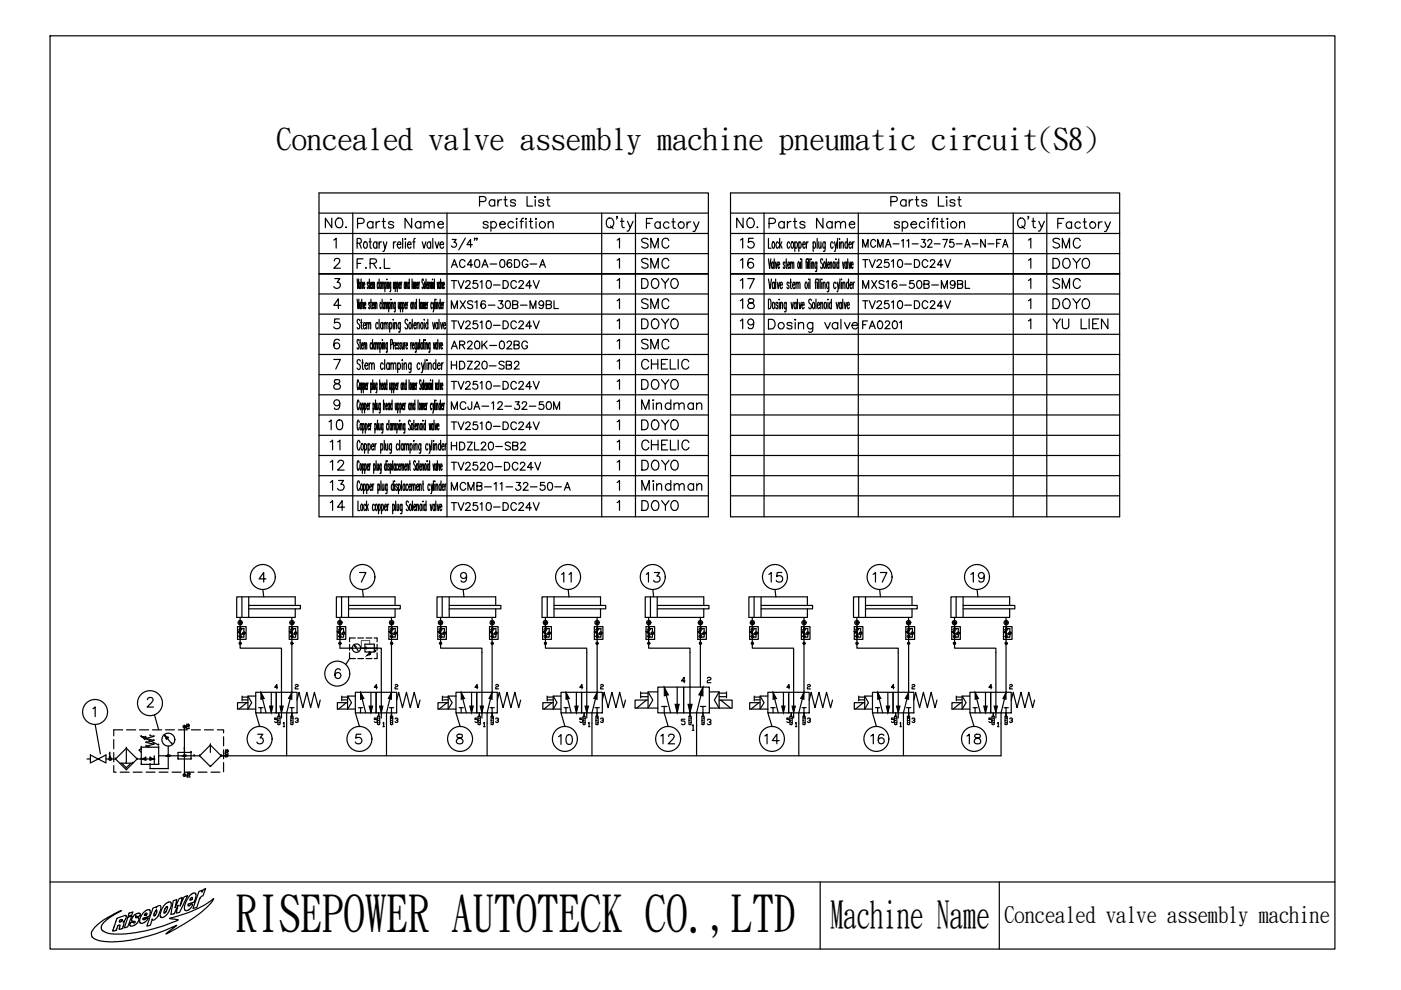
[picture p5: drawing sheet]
<svg xmlns="http://www.w3.org/2000/svg" width="297mm" height="210mm" viewBox="0 0 297 210" stroke-linecap="round" stroke-linejoin="round" font-family="sans-serif">
<defs><g id="words">
<text font-size="10.7" x="50" y="197.2">RISEPOWER AUTOTECK CO.,LTD</text>
<text font-size="8.1" x="176.1" y="196.6">Machine Name</text>
<text font-size="6.5" x="58.6" y="31.6">Concealed valve assembly machine pneumatic circuit(S8)</text>
<g font-size="5.3">
<text x="74.8" y="49.7">Parts Name</text>
<text x="135.1" y="54">SMC</text>
<text x="155.9" y="54">15</text>
<text x="162.3" y="49.7">Parts Name</text>
<text x="222.2" y="54">SMC</text>
<text x="135.1" y="58.2">SMC</text>
<text x="155.9" y="58.2">16</text>
<text x="222.2" y="58.2">DOYO</text>
<text x="135.1" y="62.4">DOYO</text>
<text x="155.9" y="62.4">17</text>
<text x="222.2" y="62.4">SMC</text>
<text x="135.1" y="66.7">SMC</text>
<text x="135.1" y="70.9">DOYO</text>
<text x="155.9" y="66.7">18</text>
<text x="155.9" y="70.9">19</text>
<text x="222.2" y="66.7">DOYO</text>
<text x="222.2" y="70.9">YU LIEN</text>
<text x="135.1" y="75.1">SMC</text>
<text x="135.1" y="88.2">Mindman</text>
<text x="68.8" y="92.4">10</text>
<text x="135.1" y="92.4">DOYO</text>
<text x="69.1" y="100.9">12</text>
<text x="73.4" y="96.7" transform="rotate(-90 73.4 96.7)">11</text>
<text x="135.1" y="96.7">CHELIC</text>
<text x="135.1" y="100.9">DOYO</text>
<text x="69.1" y="105.1">13</text>
<text x="135.1" y="105.1">Mindman</text>
<text x="69.1" y="109.4">14</text>
<text x="135.1" y="109.4">DOYO</text>
<text x="117.5" y="159.1">10</text>
<text x="139.3" y="159.1">12</text>
<text x="161.2" y="159.1">14</text>
<text x="183.8" y="159.1">16</text>
<text x="204.3" y="159.1">18</text>
</g>
<g font-size="4.9">
<text x="68.1" y="49.4">NO.</text>
<text x="155.2" y="49.4">NO.</text>
<text x="182" y="62.4">MXS16-50B-M9BL</text>
<text x="94.9" y="66.7">MXS16-30B-M9BL</text>
<text x="94.9" y="75.1">AR20K-02BG</text>
<text x="135.1" y="79.4">CHELIC</text>
<text x="135.1" y="83.6">DOYO</text>
<text x="94.9" y="88.2">MCJA-12-32-50M</text>
<text x="94.9" y="96.7">HDZL20-SB2</text>
<text x="94.9" y="105.1">MCMB-11-32-50-A</text>
<text x="118.2" y="124.5">11</text>
<text x="136.2" y="124.5">13</text>
<text x="162.3" y="124.5">15</text>
<text x="184.1" y="124.5">17</text>
<text x="205" y="124.5">19</text>
</g>
<text font-size="4.8" x="213" y="195.5">Concealed valve assembly machine</text>
<g font-size="4.4">
<text x="94.9" y="57.9">AC40A-06DG-A</text>
<text x="182" y="57.9">TV2510-DC24V</text>
<text x="94.9" y="79.4">HDZ20-SB2</text>
<text x="94.9" y="83.6">TV2510-DC24V</text>
<text x="94.9" y="109.4">TV2510-DC24V</text>
</g>
</g></defs>
<path d="M10.6 7.6h272.4v193.6h-272.4z" fill="none" stroke="#000" stroke-width=".25"/>
<g fill="none" stroke="#000" stroke-width=".25">
<path d="M47.4 160.2h164.8M10.6 187h272.4M20.1 196.6l1.9-1.6 3.7-1.9-2.5 1.5-1.3 1.1-.5 1 .4 .7 1.3 .5 .9 .1h2.7l4.1-.6 3.4-1 3.5-1.2v-.2l-1.7-.3 4.7-1.5 2.5-1.2 2.1-1.4-1.1 1.4-2.3 2-2.7 1.8-4 2.2 2.3-1.8-4 1.6-3.7 1.1-2.2 .5-3.5 .3-2.7-.2-1.6-.6-.3-.4-.1-.8zM24.8 194.7l1.5-.5a.37 .37 0 0 1 .5 .1 .37 .37 0 0 1-.2 .5l-.2 .5a.17 .17 0 0 0-.2 .1 .17 .17 0 0 0 .1 .2l-.2 1.2-.8 .2 .2-.8-.3-.1-.3 .3-.2 .8-.8 .2zM25.4 195.1l.2-.1a.2 .2 0 0 1 .3-.1 .2 .2 0 0 1 0 .4l-.6 .2zM27.1 194.5l.8-.3-.8 2.3-.7 .2zM27.4 193.6l.8-.2-.3 .6-.7 .3zM28.1 194.4l.6-.5 .7-.3a.36 .36 0 0 1 .4 .4 .36 .36 0 0 1-.5 .3l-.2 .1a.18 .18 0 0 0-.3-.1 .18 .18 0 0 0 0 .3 .18 .18 0 0 0 .3 0 .47 .47 0 0 1 .4 .4 .47 .47 0 0 1-.3 .5l-.6 .6-.5 .3-.5-.1-.1-.2 .1-.4 .7-.2a.17 .17 0 0 0 .1 .2 .18 .18 0 0 0 .2-.3 .17 .17 0 0 0-.3-.1 .37 .37 0 0 1-.4-.2 .37 .37 0 0 1 .1-.4zM28.8 194.3h.1M30.3 194.9h.1M30.4 193.5l.9-.6h.4l.2 .2-.2 1.1-.9 .3a.28 .28 0 0 0-.4 .1 .28 .28 0 0 0 .1 .4l.4-.3 .5-.1-.7 1-.5 .2-.5-.2v-1.1zM30.8 193.7a.22 .22 0 0 1 .2-.2 .22 .22 0 0 1 .2 .3 .22 .22 0 0 1-.2 .2l-.4 .1z"/>
<path d="M31 194h.1M32.4 192.5l.7-.2v.2l.4-.4 .4-.1a1.32 1.32 0 0 1-.1 1.5 1.82 1.82 0 0 1-1.4 1.5l-.1-.2-.4 1.4-.8 .2zM33 193.1a.25 .25 0 0 1 .3 .1 .25 .25 0 0 1-.1 .3l-.2 .5a.22 .22 0 0 1-.4 .2 .22 .22 0 0 1 .1-.4zM33.2 193h.1M34.9 191.9l.9-.7h.3l.2 .3-.1 .9-.7 1.4-.6 .6-.7 .1-.3-.3 .1-.6 .4-1zM35.2 192.4a.2 .2 0 0 1 .3-.2 .2 .2 0 0 1 0 .3l-.4 .9a.23 .23 0 0 1-.4 .2 .23 .23 0 0 1 .1-.4zM36.7 191l.8-.3-.4 1.8 .9-2 .6-.2-.4 1.8 .8-1.9 .8-.3-1.7 3.5-.7 .2 .3-1.7-.8 1.8-.7 .2zM40.2 189.9l.8-.5a.55 .55 0 0 1 .6 .2 .55 .55 0 0 1-.1 .7l-.4 1-1.2 .4a.22 .22 0 0 0 0 .4 .22 .22 0 0 0 .4-.2 .27 .27 0 0 1 .5-.1 .27 .27 0 0 1-.1 .4l-1 .9h-.3l-.3-.2v-.7l.3-.8zM40.5 190.4l.2-.1 .1 .1a.37 .37 0 0 1-.2 .4 .37 .37 0 0 1-.4 0zM42.2 189l.7-.3-.1 .5 .5-.7 .3-.1-.6 1.5-.6 .5-.7 2-.8 .2zM173.9 187v14.2M211.9 187v14.2"/>
</g>
<!-- layer: CONNECTIONS -->
<g fill="none" stroke="#000" stroke-width=".25">
<circle cx="50.9" cy="132" r=".45"/>
<circle cx="50.9" cy="132" r=".23"/>
<circle cx="50.9" cy="136.4" r=".22"/>
<circle cx="61.9" cy="132" r=".25"/>
<circle cx="61.9" cy="132" r=".45"/>
<circle cx="61.9" cy="136.4" r=".23"/>
<circle cx="72.1" cy="132" r=".45"/>
<circle cx="72.1" cy="132" r=".23"/>
<circle cx="72.1" cy="136.4" r=".23"/>
<circle cx="83" cy="132" r=".24"/>
<circle cx="83" cy="132" r=".45"/>
<circle cx="83" cy="136.4" r=".22"/>
<circle cx="93.4" cy="132" r=".45"/>
<circle cx="93.4" cy="132" r=".23"/>
<circle cx="93.4" cy="136.4" r=".23"/>
<circle cx="104.4" cy="132" r=".24"/>
<circle cx="104.4" cy="132" r=".45"/>
<circle cx="104.4" cy="136.4" r=".22"/>
<circle cx="115.6" cy="132" r=".24"/>
<circle cx="115.6" cy="136.4" r=".23"/>
<circle cx="115.6" cy="132" r=".46"/>
<circle cx="126.6" cy="132" r=".45"/>
<circle cx="126.6" cy="132" r=".23"/>
<circle cx="126.6" cy="136.4" r=".23"/>
<circle cx="137.5" cy="132" r=".45"/>
<circle cx="137.6" cy="132" r=".23"/>
<circle cx="137.6" cy="136.4" r=".22"/>
<circle cx="148.5" cy="132" r=".25"/>
<circle cx="148.5" cy="132" r=".45"/>
<circle cx="148.5" cy="136.4" r=".23"/>
<circle cx="159.5" cy="132" r=".24"/>
<circle cx="159.5" cy="132" r=".45"/>
<circle cx="159.5" cy="136.4" r=".22"/>
<circle cx="170.5" cy="132" r=".45"/>
<circle cx="170.5" cy="132" r=".23"/>
<circle cx="170.5" cy="136.4" r=".22"/>
<circle cx="181.7" cy="132" r=".24"/>
<circle cx="181.7" cy="136.4" r=".22"/>
<circle cx="181.7" cy="132" r=".45"/>
<circle cx="192.6" cy="132" r=".24"/>
<circle cx="192.6" cy="136.4" r=".23"/>
<circle cx="192.6" cy="132" r=".46"/>
<circle cx="202.4" cy="132" r=".45"/>
<circle cx="202.4" cy="132" r=".23"/>
<circle cx="202.4" cy="136.4" r=".23"/>
<circle cx="213.3" cy="132" r=".24"/>
<circle cx="213.3" cy="132" r=".45"/>
<circle cx="213.3" cy="136.4" r=".22"/>
<circle cx="39.1" cy="154.1" r=".29"/>
<circle cx="23.4" cy="160.9" r=".29"/>
<circle cx="39.1" cy="164.4" r=".29"/>
<circle cx="48" cy="160.2" r=".29"/>
</g>
<!-- layer: 1 -->
<g fill="none" stroke="#000" stroke-width=".25">
<path d="M50.4 132.9h1.8v2.7h-1.8zM50.4 133.9l.4 .3-.4-.3 .5 .2-.1 .2zM50.6 133.5a.97 .97 0 0 1 0 1.5M50.8 133.3l.2-.1v.2zM50.9 134.2l-.5-.3 .4 .4 .2-.2-.6-.2 1 .6M51 135.1h.1M51 133.3h.1M50.9 130.9v6.5h8.8v14.8M50.9 133.3h.8v.7M51.3 133.4a.97 .97 0 0 0 0 1.5M51.3 126.5v4.4M51.4 134.2l.3 .3 .4-.3"/>
<path d="M51.7 134.5v.6h-.8M52.7 128.4h11v.7h-11M52.7 126.5v4.4M61.3 132.9h1.8v2.7h-1.8zM61.4 133.9l.4 .3-.4-.3 .4 .2v.2zM61.5 133.5a.97 .97 0 0 1 0 1.5M61.8 135.1h.2zM61.8 133.2l.2 .1zM61.9 135.1h.1M61.8 133.2l.1 .1zM61.8 134.2l-.4-.3 .4 .4 .1-.2-.5-.2 1 .6M61.9 130.9v5.5"/>
<path d="M61.9 136.6v10.2l-1.1 4.3v9.1M61.9 133.3h.8v.7M61.9 133.3h.1M62 135.1h.1M62 133.3h.1M62.2 133.4a.97 .97 0 0 0 0 1.5M62.3 134.2l.4 .3 .3-.3M62.6 128.4v-1.9h-12.4v4.4h12.4v-1.8M62.7 134.5v.6h-.8M71.5 132.9h1.8v2.7h-1.8zM71.5 133.9l.5 .3-.5-.3 .5 .2v.2zM71.7 133.5a1.01 1.01 0 0 1 0 1.5"/>
<path d="M72.1 135.1h.1M72 133.2l.1 .1zM72 134.2l-.5-.3 .5 .4 .1-.2-.6-.2 1.1 .6M72.1 130.9v6.5h8.7v14.8M72.1 133.3h.7v.7M72.2 135.1h.1M72.2 133.3h.1M72.4 133.4a1.01 1.01 0 0 0 0 1.5M72.4 126.5v4.4M72.5 134.2l.3 .3 .4-.3M72.8 134.5v.6h-.7M73.9 128.4h11v.7h-11"/>
<path d="M73.9 126.5v4.4M74.1 138.4v1.2h1.2M74.1 136.6v1.3M74.1 137.4h.6M75.2 136.8l.8 1.2M75.3 135.3h-1.2v.8M75.8 135.3h1.3M75.8 139.6h1.3M76.5 137.4h3.5M77.4 136.6h2v1.6h-2zM77.6 135.3h1.3M77.6 139.6h1.3"/>
<path d="M77.7 137.2l-.3 .2 .3 .2M78.4 138.2l-.2 .1 .4 .1h-.4l.4 .1-.4 .1 .4 .1-.4 .1 .2 .1M78.7 138.4l-.9 .6M79.4 135.3h.6v.8M79.4 137.8l.3 .2-.3 .2zM80 138.4v1.2h-.6M80 136.6v1.3M82.5 132.9h1.8v2.7h-1.8zM82.5 133.9l.4 .3-.4-.3 .5 .2-.1 .2zM82.7 133.5a1.01 1.01 0 0 1 0 1.5M83 134.2l-.5-.3 .4 .4 .1-.2-.5-.2 1.1 .6M83 135.1h.1"/>
<path d="M83 133.3h.8v.7M83 130.9v5.5M83 136.6v10.2l-1.1 4.3v9.1M83.1 135.1h.1M83.1 133.3h.1M83.4 133.4a1.01 1.01 0 0 0-.1 1.5M83.5 134.2l.3 .3 .3-.3M83.8 128.4v-1.9h-12.5v4.4h12.5v-1.8M83.8 134.5v.6h-.8M92.8 132.9h1.8v2.7h-1.8zM92.9 133.9l.4 .3-.4-.3 .5 .2-.1 .2zM93 133.5a1.01 1.01 0 0 1 .1 1.5"/>
<path d="M93.4 135.1h.1M93.4 133.2l.1 .1zM93.4 134.2l-.5-.3 .4 .4 .1-.2-.5-.2 1 .6M93.4 130.9v6.5h8.8v14.8M93.4 133.3h.8v.7M93.5 135.1h.1M93.5 133.3h.1M93.8 133.4a.97 .97 0 0 0 0 1.5M93.8 126.5v4.4M93.8 134.2l.4 .3 .4-.3M94.2 134.5v.6h-.8M95.2 128.4h11v.7h-11"/>
<path d="M95.2 126.5v4.4M103.8 132.9h1.8v2.7h-1.8zM103.8 133.9l.5 .3-.5-.3 .5 .2v.2zM104 133.5a1.01 1.01 0 0 1 0 1.5M104.4 135.1h.1M104.3 134.2l-.5-.3 .5 .4 .1-.2-.6-.2 1.1 .6M104.3 133.3h.8v.7M104.3 130.9v5.5M104.3 136.6v10.2l-1 4.3v9.1M104.4 133.3h.1M104.5 135.1h.1M104.5 133.3h.1"/>
<path d="M104.7 133.4a1.01 1.01 0 0 0 0 1.5M104.8 134.2l.3 .3 .4-.3M105.1 128.4v-1.9h-12.4v4.4h12.4v-1.8M105.1 134.5v.6h-.8M115 132.9h1.9v2.7h-1.9zM115.1 133.9l.4 .3-.4-.3 .5 .2-.1 .2zM115.3 133.5a.97 .97 0 0 1 0 1.5M115.7 135.1h.1M115.6 133.2l.1 .1zM115.6 134.2l-.5-.3 1 .6M115.6 130.9v6.5h8.8v14.8M115.6 133.3h.8v.7"/>
<path d="M115.7 133.3h.1M115.8 135.1h.1M115.8 133.3h.1M116 133.4a.97 .97 0 0 0 0 1.5M116 126.5v4.4M116.1 134.2l.3 .3 .4-.3M116.4 134.5v.6h-.8M117.5 128.4h10.9v.7h-10.9M117.5 126.5v4.4M126 132.9h1.8v2.7h-1.8zM126.1 133.9l.4 .3-.4-.3 .5 .2-.1 .2zM126.3 133.5a.97 .97 0 0 1 0 1.5"/>
<path d="M126.6 135.1h.1M126.6 133.2v.1zM126.6 134.2l-.5-.3 .4 .4 .1-.2-.5-.2 1 .6M126.6 133.3h.8v.7M126.6 130.9v5.5M126.6 136.6v10.2l-1.1 4.3v9.1M126.6 133.3h.1M126.7 135.1h.1M126.7 133.3h.1M126.9 133.4a.97 .97 0 0 0 0 1.5M127 134.2l.4 .3 .3-.3M127.3 128.4v-1.9h-12.4v4.4h12.4v-1.8"/>
<path d="M127.4 134.5v.6h-.8M137 132.9h1.8v2.7h-1.8zM137 133.9l.4 .3-.4-.3 .5 .2-.1 .2zM137.2 133.5a.97 .97 0 0 1 0 1.5M137.4 133.3l.2-.1v.2zM137.6 133.3h.1M137.5 134.2l-.5-.3 .4 .4 .2-.2-.6-.2 1 .6M137.6 135.1h.1M137.5 130.9v6.5h8.8v14.5M137.5 133.3h.8v.7M137.7 135.1h.1M137.7 133.3h.1"/>
<path d="M137.9 133.4a.93 .93 0 0 0 0 1.5M137.9 126.5v4.4M138 134.2l.3 .3 .4-.3M138.3 134.5v.6h-.8M139.3 128.4h11v.7h-11M139.3 126.5v4.4M147.9 132.9h1.9v2.7h-1.9zM148 133.9l.4 .3-.4-.3 .4 .2v.2zM148.2 133.5a.97 .97 0 0 1 0 1.5M148.4 135.1h.2zM148.4 133.2h.1l.1 .2zM148.5 135.1h.1"/>
<path d="M148.4 133.2l.1 .1zM148.4 134.2l-.4-.3 .4 .4 .1-.2-.5-.2 1 .6M148.5 133.3h.8v.7M148.5 130.9v5.5M148.5 136.6v9.1M148.5 133.3h.1M148.6 135.1h.1M148.6 133.3h.1M148.8 133.4a.97 .97 0 0 0 0 1.5M149 134.2l.3 .3 .3-.3M149.2 128.4v-1.9h-12.4v4.4h12.4v-1.8M149.3 134.5v.6h-.8"/>
<path d="M158.9 132.9h1.9v2.7h-1.9zM159 133.9l.4 .3-.4-.3 .5 .2-.1 .2zM159.2 133.5a.97 .97 0 0 1 0 1.5M159.5 133.2l.1 .2zM159.5 134.2l-.5-.3 .4 .4 .1-.2-.5-.2 1 .6M159.5 135.1h.1M159.5 130.9v6.5h8.8v14.8M159.5 133.3h.8v.7M159.6 135.1h.1M159.6 133.3h.1M159.9 133.4a1.01 1.01 0 0 0-.1 1.5M159.9 126.5v4.4"/>
<path d="M160 134.2l.3 .3 .3-.3M160.3 134.5v.6h-.8M161.4 128.4h10.9v.7h-10.9M161.4 126.5v4.4M169.9 132.9h1.8v2.7h-1.8zM170 133.9l.3 .3-.3-.3 .4 .2v.2zM170.1 133.5a.97 .97 0 0 1 0 1.5M170.4 133.3l.1-.1v.2zM170.4 133.2l.1 .1zM170.4 134.2l-.4-.3 .4 .4 .1-.2-.5-.2 1 .6M170.5 135.1h.1M170.5 133.3h.8v.7"/>
<path d="M170.5 130.9v5.5M170.5 136.6v10.2l-1.1 4.3v9.1M170.5 133.3h.1M170.6 135.1h.1M170.6 133.3h.1M170.8 133.4a.97 .97 0 0 0 0 1.5M170.9 134.2l.4 .3 .3-.3M171.2 128.4v-1.9h-12.4v4.4h12.4v-1.8M171.3 134.5v.6h-.8M181.1 132.9h1.9v2.7h-1.9zM181.1 133.9l.5 .3-.5-.3 .5 .2v.2zM181.3 133.5a.97 .97 0 0 1 0 1.5"/>
<path d="M181.6 133.2l.2 .1zM181.7 135.1h.1M181.6 133.2l.1 .1zM181.6 134.2l-.5-.3 1.1 .6M181.7 130.9v6.5h8.7v14.8M181.7 133.3h.8v.7M181.7 133.3h.1M181.8 135.1h.1M181.8 133.3h.1M182 133.4a.97 .97 0 0 0 0 1.5M182.1 126.5v4.4M182.1 134.2l.4 .3 .3-.3"/>
<path d="M182.5 134.5v.6h-.8M183.5 128.4h11v.7h-11M183.5 126.5v4.4M192.1 132.9h1.8v2.7h-1.8zM192.1 133.9l.4 .3-.4-.3 .5 .2-.1 .2zM192.3 133.5a.97 .97 0 0 1 0 1.5M192.7 135.1h.1M192.6 133.2l.1 .1zM192.6 134.2l-.5-.3 1.1 .6M192.6 133.3h.8v.7M192.6 130.9v5.5M192.6 136.6v10.2l-1.1 4.3v9.1"/>
<path d="M192.7 133.3h.1M193 133.4a.97 .97 0 0 0 0 1.5M193.1 134.2l.3 .3 .4-.3M193.4 128.4v-1.9h-12.4v4.4h12.4v-1.8M193.4 134.5v.6h-.8M201.8 132.9h1.8v2.7h-1.8zM201.8 133.9l.5 .3-.5-.3 .5 .2v.2zM202 133.5a1.01 1.01 0 0 1 0 1.5M202.4 135.1h.1M202.3 133.2l.1 .1zM202.3 134.2l-.5-.3 .5 .4 .1-.2-.6-.2 1.1 .6M202.4 130.9v6.5h8.7v14.8"/>
<path d="M202.4 133.3h.8v.7M202.4 133.3h.1M202.5 135.1h.1M202.5 133.3h.1M202.7 133.4a.97 .97 0 0 0 0 1.5M202.7 126.5v4.4M202.8 134.2l.4 .3 .3-.3M203.2 134.5v.6h-.8M204.2 128.4h11v.7h-11M204.2 126.5v4.4M212.8 132.9h1.8v2.7h-1.8zM212.8 133.9l.4 .3-.4-.3 .5 .2-.1 .2z"/>
<path d="M213 133.5a1.01 1.01 0 0 1 0 1.5M213.3 134.2l-.5-.3 .4 .4 .1-.2-.5-.2 1.1 .6M213.3 135.1h.1M213.3 133.3h.8v.7M213.3 130.9v5.5M213.3 136.6v10.2l-1.1 4.3v9.1M213.4 135.1h.1M213.4 133.3h.1M213.7 133.4a1.01 1.01 0 0 0-.1 1.5M213.8 134.2l.3 .3 .3-.3M214.1 128.4v-1.9h-12.5v4.4h12.5v-1.8M214.1 134.5v.6h-.8"/>
<path d="M23.3 159.7h.1M23.3 159.7l-.2 .1M23.3 159.7v.8M24.1 156.8v2M24.1 159.6v1.9M26 154.7h-1.9v1.3M26.8 158.6h.1M26.8 158.6l-2.3 2.3M26.8 158.6v3.2M26.8 158.6l2.3 2.3M26.8 154.7h2M29.5 159.1h.1"/>
<path d="M29.5 159.1l.5 .4M29.6 154.7h1.9M30 158.6h.1M30 156.1h.1M30 158.4h.1M30 158.6l-.5 .5M30 158.4h3.6M30 156.1l3.6 1.9M30 156.1l.7 .6M30 156.1l.9 .2M30 158.4v3.7M30.7 156.7h.1"/>
<path d="M30.9 156.3h.1M30.9 156.3l-.2 .4M31 157.4h.1M31 156.6h.1M31 158.2h.1M31 157.4l1.6 .4M31 156.6l1.6 .4M31 158.2l.8 .2M31.8 156h.1M31.8 156l.8 .1M32.3 154.7h2M32.6 157h.1"/>
<path d="M32.6 156.1h.1M32.6 157.8h.1M32.6 157l-1.6 .4M32.6 156.1l-1.6 .5M32.6 157.8l-1.6 .4M33.6 158.4h.1M33.6 158h.1M33.6 158.4v3.7M35 156h.1M35 156l.6 .4M35 156l.3 .7M35 156l1.4 1.7"/>
<path d="M35.1 154.7h1.9M35.3 156.7h.1M35.6 156.4h.1M35.6 156.4l-.3 .3M35.7 158.2v2M36.4 157.7h.1M37.8 154.7h1.9M39.1 158.8h.1M39.1 158.4v.4M39.1 154.1h.1M39.1 154.1v10.3M39.5 154.2h.1"/>
<path d="M39.5 154.5h.1M39.5 154.2v.3M39.5 154.5h.6M39.7 153.7h.1M39.7 154.1h.1M39.7 153.7l-.2 .1M39.7 153.7h.2M39.7 154.1h.2M39.7 154.1l-.2 .1M39.9 153.7h.1M39.9 154.1h.1M39.9 153.7l.2 .1"/>
<path d="M40.1 153.8h.1M40.1 153.9h.1M40.1 154.5h.1M40.1 153.8v.1M40.1 153.9l-.2 .2M40.5 159.5h.1M40.5 159.5h-2.8v1.4M40.5 159.5v1.4M40.6 154.7h1.9M43.3 154.7h1.9M44.6 158h.1M44.6 158l2.3 2.2"/>
<path d="M44.6 158v1.5M44.6 158l-2.3 2.2M46.1 154.7h1.3v.7M47.4 156.2v1.9M47.4 159v1.9M47.8 159.6h.1M47.8 159.9h.1M47.8 159.6v.3M47.8 159.9h.5M47.9 159.1h.1M47.9 159.5h.1M47.9 159.1l-.1 .1"/>
<path d="M47.9 159.1h.3M47.9 159.5h.3M47.9 159.5l-.1 .1M48.2 159.1h.1M48.2 159.5h.1M48.2 159.1l.1 .1M48.3 159.2h.1M48.3 159.4h.1M48.3 159.9h.1M48.3 159.2v.2M48.3 159.4l-.1 .1M51.3 147.6v1"/>
<path d="M51.3 147.8h1.3M51.3 148.4h1.3M52.3 149l-1.6 1.3M52.6 147.6v2.7h1.6M54.2 146.8h4.4v4.3h-4.4zM54.2 147.6h-1.6l.8 1.4-.8 1.3h-2.2v-1.3h2.2M54.8 150h.5v1.1M55.3 150h.5M55.3 146.8l1.1 4.3M57.5 146.8v4.3M58.6 146.8h4.4v4.3h-4.4zM58.9 151.9h.5v1.7l-.3 .1-.2-.1z"/>
<path d="M58.9 152.8h.2M59.1 151.1v.8M59.1 152.3h.3M59.1 153.2h.3M61.5 150h.4v2.2M61.7 151.9h.4v1.7l-.2 .1-.2-.1zM61.7 152.8h.2M61.9 150h.4M61.9 152.3h.2M61.9 153.2h.2M63 148.4l.4-1.6 .8 3.2 .9-3.2 .8 3.2 .8-3.2 .8 3.2 .4-1.6M72.5 147.8h1.2"/>
<path d="M72.5 148.4h1.2M72.5 147.6v1M73.4 149l-1.6 1.3M73.7 147.6v2.7h1.6M75.3 146.8h4.4v4.3h-4.4zM75.3 147.6h-1.6l.8 1.4-.8 1.3h-2.2v-1.3h2.2M76 150h.4v1.1M76.4 150h.5M76.4 146.8l1.1 4.3M78.6 146.8v4.3M79.7 146.8h4.4v4.3h-4.4zM80 151.9h.5v1.7l-.2 .1-.3-.1z"/>
<path d="M80 152.8h.3M80.3 152.3h.2M80.3 153.2h.2M80.3 151.1v.8M82.6 150h.4v2.2M82.8 151.9h.5v1.7l-.3 .1-.2-.1zM82.8 152.8h.2M83 152.3h.3M83 153.2h.3M83 150h.5M84.1 148.4l.4-1.6 .8 3.2 .9-3.2 .8 3.2 .8-3.2 .8 3.2 .5-1.6M93.8 147.8h1.2"/>
<path d="M93.8 148.4h1.2M93.8 147.6v1M94.8 149l-1.7 1.3M95 147.6v2.7h1.7M96.7 146.8h4.4v4.3h-4.4zM96.7 147.6h-1.7l.9 1.4-.9 1.3h-2.1v-1.3h2.1M97.4 150h.4v1.1M97.8 150h.4M97.8 146.8l1.1 4.3M100 146.8v4.3M101.1 146.8h4.3v4.3h-4.3zM101.4 151.9h.4v1.7l-.2 .1-.2-.1z"/>
<path d="M101.4 152.8h.2M101.6 152.3h.2M101.6 153.2h.2M101.6 151.1v.8M103.9 150h.4v2.2M104.1 151.9h.5v1.7l-.3 .1-.2-.1zM104.1 152.8h.2M104.3 152.3h.3M104.3 153.2h.3M104.4 150h.4M105.4 148.4l.5-1.6 .8 3.2 .8-3.2 .8 3.2 .9-3.2 .8 3.2 .4-1.6M116 147.8h1.3"/>
<path d="M116 148.4h1.3M116 147.6v1M117 149l-1.7 1.3M117.3 147.6v2.7h1.6M118.9 146.8h4.4v4.3h-4.4zM118.9 147.6h-1.6l.8 1.4-.8 1.3h-2.2v-1.3h2.2M119.6 150h.4v1.1M120 146.8l1.1 4.3M120 150h.5M122.2 146.8v4.3M123.3 146.8h4.4v4.3h-4.4zM123.6 151.9h.5v1.7l-.2 .1-.3-.1z"/>
<path d="M123.6 152.8h.3M123.9 152.3h.2M123.9 151.1v.8M126.1 150h.5v2.2M126.4 151.9h.4v1.7l-.2 .1-.2-.1zM126.4 152.8h.2M126.6 150h.5M126.6 152.3h.2M126.6 153.2h.2M127.7 148.4l.4-1.6 .8 3.2 .8-3.2 .9 3.2 .8-3.2 .8 3.2 .4-1.6M135.8 146.7v1.3M135.8 147h1.6"/>
<path d="M135.8 147.7h1.6M137.1 148.4l-2.1 1.7M137.4 146.7v3.4h2.1M139.5 145.7h5.4v5.4h-5.4zM139.5 146.7h-2.1l1 1.7-1 1.7h-2.8v-1.7h2.8M140.3 149.8h.5v1.3M140.8 149.8h.6M140.8 145.7l1.4 5.4M143.6 145.7v5.4M144.9 145.7h5.5v5.4h-5.5zM146.1 151.9h.4v1.7l-.2 .1-.2-.1zM146.1 152.8h.2"/>
<path d="M146.3 152.3h.2M146.3 153.2h.2M148.5 149.8h.5v2.1M148.8 151.9h.5v1.7l-.3 .1-.2-.1zM148.8 152.8h.2M149 152.3h.3M149 153.2h.3M149 145.7l-1.3 5.4v9.1M149.1 149.8h.5M150.4 146.7h2.1l-1 1.7 1 1.7h2.7v-1.7h-2.7M152.5 146.7v3.4h-2.1M152.5 147h1.5"/>
<path d="M152.5 147.7h1.5M152.8 148.4l2.1 1.7M154 146.7v1.3M159.9 147.8h1.2M159.9 148.4h1.2M159.9 147.6v1M160.9 149l-1.7 1.3M161.1 147.6v2.7h1.7M162.8 146.8h4.4v4.3h-4.4zM162.8 147.6h-1.7l.9 1.4-.9 1.3h-2.2v-1.3h2.2M163.4 150h.5v1.1M163.9 150h.5"/>
<path d="M163.9 146.8l1.1 4.3M166.1 146.8v4.3M167.2 146.8h4.4v4.3h-4.4zM167.5 151.9h.5v1.7l-.2 .1-.3-.1zM167.5 152.8h.3M167.8 152.3h.2M167.8 151.1v.8M170 150h.5v2.2M170.3 151.9h.4v1.7l-.2 .1-.2-.1zM170.3 152.8h.2M170.5 152.3h.2M170.5 153.2h.2"/>
<path d="M170.5 150h.4M171.6 148.4l.4-1.6 .8 3.2 .8-3.2 .8 3.2 .8-3.2 .9 3.2 .4-1.6M182.1 147.8h1.2M182.1 148.4h1.2M182.1 147.6v1M183 149l-1.6 1.3M183.3 147.6v2.7h1.7M185 146.8h4.3v4.3h-4.3zM185 147.6h-1.7l.8 1.4-.8 1.3h-2.2v-1.3h2.2M185.6 150h.5v1.1M186.1 150h.4M186.1 146.8l1 4.3"/>
<path d="M188.2 146.8v4.3M189.3 146.8h4.4v4.3h-4.4zM189.7 151.9h.4v1.7l-.2 .1-.2-.1zM189.7 152.8h.2M189.9 152.3h.2M189.9 151.1v.8M192.2 150h.4v2.2M192.4 151.9h.5v1.7l-.3 .1-.2-.1zM192.4 152.8h.2M192.6 150h.5M192.6 152.3h.3M192.6 153.2h.3"/>
<path d="M193.7 148.4l.4-1.6 .9 3.2 .8-3.2 .8 3.2 .8-3.2 .8 3.2 .5-1.6M202.8 147.8h1.2M202.8 148.4h1.2M202.8 147.6v1M203.7 149l-1.6 1.3M204 147.6v2.7h1.6M205.6 146.8h4.4v4.3h-4.4zM205.6 147.6h-1.6l.8 1.4-.8 1.3h-2.2v-1.3h2.2M206.3 150h.4v1.1M206.7 150h.5M206.7 146.8l1.1 4.3M208.9 146.8v4.3"/>
<path d="M210 146.8h4.4v4.3h-4.4zM210.3 151.9h.5v1.7l-.2 .1-.3-.1zM210.3 152.8h.3M210.6 152.3h.2M210.6 151.1v.8M212.9 150h.4v2.2M213.1 151.9h.5v1.7l-.3 .1-.2-.1zM213.1 152.8h.2M213.3 152.3h.3M213.3 153.2h.3M213.3 150h.5M214.4 148.4l.4-1.6 .8 3.2 .9-3.2 .8 3.2 .8-3.2 .8 3.2 .5-1.6"/>
<path d="M18.4 160.9h.8M19.2 160.1l1.6 .8-1.6 .9zM20.8 160.9l1.7-.8v1.7zM22.5 160.9h2M23.1 160.5h.3M23.3 160.5h.1M23.4 160.9h.1M23.4 160.5h.1M24.1 162.3v1.4h.5M24.5 160.9h.1M24.5 160.9l2.3 2.3M25.4 161.8h2.7"/>
<path d="M25.5 163.7h1.9M25.8 161.8l1 1 1-1M26.8 163.2h.1M26.8 161.8h.1M28.1 161.8h.1M28.2 163.7h1.9M29.1 160.9h.9M29.1 160.9h.1M29.1 160.9l-2.3 2.3M30 162.1h.1M30 160.9h.1M30 160.9h2.7"/>
<path d="M30 162.1h3.6M30 160.9l.9 .2M30.9 160.7h.1M30.9 161.1h.1M30.9 160.7l-.9 .2M30.9 160.7v.4M31 163.7h1.9M31.8 162.1h.1M31.8 161.1h.1M31.8 160.7h.1M31.8 162.1v.9h3.9M31.8 160.7v.4"/>
<path d="M31.8 160.7l.9 .2M32.7 160.9h.1M32.7 160.5h.1M32.7 160.9l-.9 .2M32.7 160.5v1.6M33.6 160.2h7.6M33.6 162.1h.1M33.7 163.7h1.9M35.7 160.2h.1M35.7 160.2v2.8M36.5 163.7h1.9M37.7 160.9h.1"/>
<path d="M37.7 160.9h2.8M39.1 164.4h.1M39.2 163.7h1.9M39.7 164.5h.1M39.7 164.7h.1M39.7 164.5v.2M39.7 164.7h.5M39.8 163.9h.1M39.8 164.4h.1M39.8 163.9l-.1 .2M39.8 163.9h.3M39.8 164.4h.3"/>
<path d="M39.8 164.4l-.1 .1M40.1 163.9h.1M40.1 164.4h.1M40.1 163.9l.1 .2M40.2 164.1h.1M40.2 164.2h.1M40.2 164.7h.1M40.2 164.1v.1M40.2 164.2l-.1 .2M40.5 160.9h.1M41.2 160.2h.1M41.2 160.2h1.1"/>
<path d="M42 163.7h1.9M42.3 160.2h.1M42.3 160.2l2.3 2.3M44.6 162.5h.1M44.7 163.7h1.9M46 160.2h.1M46.9 160.2h.1M46.9 160.2l-2.3 2.3M46.9 160.2h1.1M47.4 161.7v1.9M48 160.2h.1"/>
<circle cx="50.9" cy="135.1" r=".12"/>
<circle cx="50.9" cy="135.1" r=".07"/>
<circle cx="50.9" cy="133.3" r=".12"/>
<circle cx="51.7" cy="134.2" r=".25"/>
<circle cx="61.9" cy="135.1" r=".12"/>
<circle cx="61.9" cy="133.3" r=".11"/>
<circle cx="62.7" cy="134.2" r=".24"/>
<circle cx="72" cy="133.3" r=".09"/>
<circle cx="72" cy="135.1" r=".07"/>
<circle cx="72" cy="133.3" r=".12"/>
<circle cx="72" cy="135.1" r=".12"/>
<circle cx="72.9" cy="134.2" r=".23"/>
<circle cx="75.6" cy="137.4" r=".9"/>
<circle cx="83" cy="133.3" r=".09"/>
<circle cx="83" cy="135.1" r=".12"/>
<circle cx="83" cy="135.1" r=".07"/>
<circle cx="83" cy="133.3" r=".11"/>
<circle cx="83" cy="133.3" r=".07"/>
<circle cx="83.8" cy="134.2" r=".24"/>
<circle cx="93.4" cy="135.1" r=".07"/>
<circle cx="93.4" cy="133.3" r=".12"/>
<circle cx="93.4" cy="135.1" r=".11"/>
<circle cx="93.4" cy="133.3" r=".1"/>
<circle cx="94.2" cy="134.2" r=".23"/>
<circle cx="104.3" cy="133.3" r=".09"/>
<circle cx="104.3" cy="135.1" r=".12"/>
<circle cx="104.3" cy="135.1" r=".07"/>
<circle cx="104.4" cy="133.3" r=".11"/>
<circle cx="104.4" cy="133.3" r=".07"/>
<circle cx="105.2" cy="134.2" r=".24"/>
<circle cx="115.6" cy="133.3" r=".09"/>
<circle cx="115.6" cy="135.1" r=".13"/>
<circle cx="115.6" cy="133.3" r=".12"/>
<circle cx="115.7" cy="135.1" r=".07"/>
<circle cx="116.4" cy="134.2" r=".23"/>
<circle cx="126.6" cy="135.1" r=".07"/>
<circle cx="126.6" cy="133.3" r=".12"/>
<circle cx="126.6" cy="135.1" r=".11"/>
<circle cx="126.6" cy="133.3" r=".1"/>
<circle cx="127.4" cy="134.2" r=".23"/>
<circle cx="137.5" cy="135.1" r=".07"/>
<circle cx="137.5" cy="135.1" r=".12"/>
<circle cx="137.5" cy="133.3" r=".12"/>
<circle cx="138.4" cy="134.2" r=".23"/>
<circle cx="148.5" cy="135.1" r=".12"/>
<circle cx="148.5" cy="133.3" r=".11"/>
<circle cx="149.3" cy="134.2" r=".25"/>
<circle cx="159.5" cy="135.1" r=".07"/>
<circle cx="159.5" cy="135.1" r=".12"/>
<circle cx="159.5" cy="133.3" r=".11"/>
<circle cx="160.3" cy="134.2" r=".24"/>
<circle cx="170.5" cy="135.1" r=".08"/>
<circle cx="170.5" cy="135.1" r=".12"/>
<circle cx="170.5" cy="133.3" r=".11"/>
<circle cx="171.3" cy="134.2" r=".25"/>
<circle cx="181.7" cy="135.1" r=".12"/>
<circle cx="181.7" cy="135.1" r=".07"/>
<circle cx="181.7" cy="133.3" r=".12"/>
<circle cx="182.5" cy="134.2" r=".24"/>
<circle cx="192.6" cy="133.3" r=".09"/>
<circle cx="192.6" cy="135.1" r=".12"/>
<circle cx="192.7" cy="135.1" r=".08"/>
<circle cx="192.7" cy="133.3" r=".12"/>
<circle cx="193.4" cy="134.2" r=".23"/>
<circle cx="202.3" cy="135.1" r=".07"/>
<circle cx="202.3" cy="133.3" r=".12"/>
<circle cx="202.4" cy="135.1" r=".11"/>
<circle cx="202.4" cy="133.3" r=".1"/>
<circle cx="203.2" cy="134.2" r=".23"/>
<circle cx="213.3" cy="133.3" r=".09"/>
<circle cx="213.3" cy="135.1" r=".12"/>
<circle cx="213.3" cy="135.1" r=".07"/>
<circle cx="213.3" cy="133.3" r=".11"/>
<circle cx="213.3" cy="133.3" r=".07"/>
<circle cx="214.1" cy="134.2" r=".24"/>
<circle cx="35.7" cy="156.8" r="1.38"/>
<circle cx="35.7" cy="160.3" r=".19"/>
<circle cx="39.1" cy="160.2" r=".18"/>
</g>
<g fill="#000" stroke="#000" stroke-width=".21">
<path d="M75.2 136.8l.3 .3-.2 .2zM78 138.8l-.2 .2zM30 156.1l.9 .2-.2 .4zM35 156l.6 .4-.3 .3zM55.3 146.8l.7 1.3-.7 .2zM57.1 149.7h.8l-.4 1.4zM59.3 149.7h.8l-.4 1.4zM61.9 146.8v1.5l-.7-.2zM76.4 146.8l.8 1.3-.8 .2zM78.3 149.7h.7l-.4 1.4zM80.5 149.7h.7l-.4 1.4zM83 146.8v1.5l-.7-.2z"/>
<path d="M97.8 146.8l.7 1.3-.7 .2zM99.6 149.7h.8l-.4 1.4zM101.8 149.7h.7l-.3 1.4zM104.3 146.8v1.5l-.6-.2zM120 146.8l.7 1.3-.7 .2zM121.9 149.7h.7l-.4 1.4zM124 149.7h.8l-.4 1.4zM126.6 146.8v1.5l-.7-.2zM140.8 145.7l.9 1.6-.9 .2zM143.1 149.3h.9l-.4 1.8zM145.9 149.3h.9l-.5 1.8zM149 145.7v1.8l-.8-.2z"/>
<path d="M163.9 146.8l.7 1.3-.7 .2zM165.7 149.7h.7l-.3 1.4zM167.9 149.7h.7l-.3 1.4zM170.5 146.8v1.5l-.8-.2zM186.1 146.8l.7 1.3-.7 .2zM187.9 149.7h.7l-.4 1.4zM190.1 149.7h.7l-.4 1.4zM192.6 146.8v1.5l-.7-.2zM206.7 146.8l.8 1.3-.8 .2zM208.6 149.7h.7l-.4 1.4zM210.8 149.7h.7l-.4 1.4zM213.3 146.8v1.5l-.7-.2z"/>
<path d="M30 160.9l.9-.2v.4zM31.8 160.7l.9 .2-.9 .2zM35.5 160.2h.4l-.4 .2zM35.5 160.1h.3l-.3 .1zM35.5 160.1h.3zM35.5 160.2l.3-.1 .1 .1zM38.9 160.2h.4l-.3 .2zM39 160.4h.2zM38.9 160.2l.3-.1 .1 .1zM39 160.4l.3-.2z"/>
<path d="M35.5 160.4h.3zM35.5 160.4l.4-.2z"/>
<path d="M39 160.1l-.1 .1 .3-.1zM39 160.1h.2z"/>
</g>
<g fill="none" stroke="#000" stroke-width=".25">
<path d="M67.6 40.9h82.6v68.7h-82.6zM67.6 53.8h82.6M67.6 49.5h82.6M67.6 45.2h82.6M70.8 50.9l.5-.4v2.1M70.9 55.3l.2-.4 .2-.1h.4l.3 .2a.67 .67 0 0 1-.3 .9l-.9 1h1.4M71 59.1h1l-.5 .8a.69 .69 0 0 1 .6 1 .69 .69 0 0 1-1.2 0l-.1-.1M74.8 45.2v64.4M75.7 59.2l.2 2 .2-2M75.7 51.6h.6l.3-.2v-.6l-.3-.2h-.6v2M75.7 55.9h.8M76.2 51.6l.4 1"/>
<path d="M76.4 59.8v1.4M76.6 59.2v2M76.7 59.8l.2 1.4 .1-1.4M77 54.9h-1.3v2M77.2 51.4l.2-.1a.7 .7 0 0 1 .5 .7 .7 .7 0 0 1-.5 .6l-.3-.6zM77.6 56.7l-.1 .1h.2M78.2 59.8h.2M78.3 59.2l.1 2M78.5 50.6v1.9l.3 .1M78.5 55.9h.9a.51 .51 0 0 0 .3-.9l-.3-.1h-.9v2M78.9 59.8v1.4M79.1 55.9l.7 1"/>
<path d="M79.9 51.6l-.2-.3a.7 .7 0 0 0-.6 .7 .7 .7 0 0 0 .6 .6l.2-.3M79.9 51.3v1.3M80.4 51.3v1.3M80.4 59.2v2M80.6 56.7l-.1 .1h.2M80.8 59.8v1.4M80.9 51.3a.45 .45 0 0 0-.5 .5M81 59.8v1.4M81.3 51.3l.3 1.3 .4-1.3M81.5 54.9v2h1.2M81.6 59.8v2.1M81.6 52.6l-.2 .7h-.2"/>
<path d="M82 59.2v.1zM82 59.8v1.4M82.2 59.8v1.4M82.8 59.8v1.9l-.1 .2v-.1M83.4 59.8l.1 1.4 .1-.4M83.4 51.3v1.3M83.6 59.8v1.4M83.8 59.8v2.1M83.9 51.3a.45 .45 0 0 0-.5 .5M84.2 51.8h.8l-.1-.4-.2-.1a.7 .7 0 0 0-.5 .7 .7 .7 0 0 0 .5 .6l.3-.3M84.2 59.8v2.1M85 59.8v1.4"/>
<path d="M85.2 59.8l-.2 .6M85.4 50.6v2M86 51.3v1.3M86 59.8v1.4M86.1 59.8v1.4M86.4 51.8h.8l-.1-.4-.2-.1a.7 .7 0 0 0-.5 .7 .7 .7 0 0 0 .5 .6l.3-.3M86.8 59.2v2M87.4 59.2v2M87.6 59.8l.2 .3-.1 1.1-.2-.3zM87.9 59.8l.1 1.4 .1-1.4 .1 1.4 .1-1.4M88 50.6l-.2 .1-.1 1.9M88.8 59.8v1.4"/>
<path d="M89 59.8l-.2 .6M89.5 51.3l.4 1.3 .4-1.3M89.8 59.5l-.2-.3a1.05 1.05 0 0 0 .1 1.2l-.1 .8-.1-.3M90 59.8l.2 .6-.1 .8-.2-.6zM90.3 59.2v2M90.9 59.8v1.4M91.3 51.6l-.3-.3a.7 .7 0 0 0-.5 .7 .7 .7 0 0 0 .5 .6l.3-.3M91.3 51.3v1.3M91.4 59.8l.2 .3-.1 1.1-.2-.3zM91.7 59.2v.1zM91.7 59.8v1.4M91.8 50.6v2"/>
<path d="M92.1 59.2v2M92.3 51.3l.4 1.3 .3-1.3M92.7 59.8l.1 1.4 .1-1.4M93.3 51.8h.8l-.3-.5a.7 .7 0 0 0-.5 .7 .7 .7 0 0 0 .5 .6l.3-.3M93.3 59.8v1.4M93.4 59.2v2M93.6 59.8l.2 1.4 .1-1.4M94.8 45.2v64.4M95.7 59.5h1.1M95.9 50.8h.8l-.4 .6a.55 .55 0 0 1 .4 .9 .55 .55 0 0 1-1-.2M96.3 59.5v1.6M97.1 59.5l.6 1.6 .7-1.6"/>
<path d="M98.7 50.5l-1.4 2.5M98.7 59.9l.4-.4 .5 .1 .1 .2-.2 .5-.8 .8h1.1M100.1 51.9h-1.1l.8-1.1v1.6M100.7 50.6h-.1h.1l-.1 .3M101.2 50.6h-.2h.2l-.2 .3M101.2 59.5h-.8l-.1 .7a.58 .58 0 0 1 .9 0 .58 .58 0 0 1-.1 .9 .58 .58 0 0 1-.9-.3M101.7 42.7l1.1-.1a.53 .53 0 0 0 .2-.5 .53 .53 0 0 0-.4-.4h-.9v2M101.8 59.8l.4-.3v1.6M103.3 59.6a.55 .55 0 0 1 .8 .2 .79 .79 0 0 1 0 .9 .79 .79 0 0 1-.8 .4l-.2-.7zM103.5 47.3a.6 .6 0 0 0-1.1 0l.1 .2 .9 .3 .1 .3a.6 .6 0 0 1-1.1 0M104.1 47.3a.66 .66 0 0 1 1-.1 .66 .66 0 0 1 0 1 .66 .66 0 0 1-1-.1M104.1 47v2"/>
<path d="M104.9 42.6a.66 .66 0 0 0-1 0 .66 .66 0 0 0 0 .9 .66 .66 0 0 0 1-.1M104.9 42.3v1.4M105.6 42.3v1.4M105.9 47.6h1.2a.65 .65 0 0 0-.9-.6 .65 .65 0 0 0-.2 1.1 .63 .63 0 0 0 1.1 0M106.4 42.3a.65 .65 0 0 0-.8 .6M106.7 59.5h.5a.88 .88 0 0 1 .6 .8 .88 .88 0 0 1-.6 .8h-.5zM106.8 42.3h.7M107.1 41.7v1.6l.1 .3 .4 .1M108.9 47.3a.66 .66 0 0 0-1-.1 .66 .66 0 0 0 0 1 .66 .66 0 0 0 1-.1M109.3 42.6a.6 .6 0 0 0-1.1 0l.1 .3 .9 .3 .1 .2a.65 .65 0 0 1-1.1 0M109.5 59.9a.59 .59 0 0 0-.7-.4 .59 .59 0 0 0-.5 .6 .67 .67 0 0 0 .2 .9 .67 .67 0 0 0 .9-.1l.1-.2M109.5 46.3l.2 .1-.2 .1z"/>
<path d="M109.5 47v1.4M110 59.9a.51 .51 0 0 1 .5-.4 .51 .51 0 0 1 .5 .3l-.1 .3-.9 1h1M110.3 47h.6M111 46.3l-.4 .1-.1 .3v1.7M111.4 46.4l.1-.1 .1 .1zM111.5 47v1.4M111.7 41.7v2h1.2M112.2 47h.7M112.5 46.3v1.7l.1 .3 .4 .1M113.1 59.5l.6 1.6 .6-1.6M113.4 41.8h.2l-.1 .1zM113.5 42.3v1.4"/>
<path d="M113.7 46.3l.1 .1-.1 .1zM113.7 47v1.4M115.3 42.6a.6 .6 0 0 0-1.1 0l.1 .3 .9 .3 .1 .2a.65 .65 0 0 1-1.1 0M115.9 42.3h.6M116.1 41.7v1.6l.1 .3 .4 .1M116.2 47.4l.5-.4 .5 .1 .1 1.3M116.2 47v1.4M127.6 45.2v64.4M128.7 46.5a.77 .77 0 0 1 .9-.2 .77 .77 0 0 1 .5 .7 .9 .9 0 0 1-.2 1 .9 .9 0 0 1-1 .2 1.32 1.32 0 0 1-.2-1.7zM129.4 47.9l.6 .6M130.8 50.9l.5-.4v2.1M130.8 59.5l.5-.4v2"/>
<path d="M130.8 55.2l.5-.4v2.1M130.9 45.9h-.2h.2l-.2 .6M131.6 46.9h.7M131.9 46.2v1.7l.1 .3 .4 .1M133 46.9l.6 1.4 .6-1.4M133.6 48.3l-.3 .7h-.3M134.7 45.2v64.4M137.1 47.3h.7M138.3 46.3h-1.2v2.1M140 47.3a.64 .64 0 0 0-1-.1 .64 .64 0 0 0 0 1 .64 .64 0 0 0 1-.1M140 47v1.4M141.8 47.3a.66 .66 0 0 0-.9-.1 .66 .66 0 0 0 0 1 .66 .66 0 0 0 .9-.1"/>
<path d="M142.4 47h.7M142.7 46.3v1.7l.1 .3 .4 .1M145.7 47v1.4M146.5 47a.66 .66 0 0 0-.8 .6M147.1 47l.5 1.4 .6-1.4M147.6 48.4l-.3 .6-.4 .1M150.2 58.1h-82.6h82.6M154.9 40.9h82.5v68.7h-82.5zM154.9 53.8h82.5M154.9 49.5h82.5M154.9 45.2h82.5M162 45.2v64.4"/>
<path d="M162.9 50.6v2h.6M162.9 59.2l.4 2 .3-2M162.9 54.9l.3 2 .2-2M163.8 51.4l.1-.1a.83 .83 0 0 1 0 1.3l-.2-.6zM163.9 55.9l-.1-.3a1.02 1.02 0 0 0 0 1.3l.1-.3M163.9 55.6v1.3M164.2 54.9v2M164.2 59.8v1.4M164.4 55.6l.2 1.3 .2-1.3M164.5 59.2v2M164.8 59.8l.2 1.4 .3-1.4M164.9 56.1h.4l-.1-.5a1.02 1.02 0 0 0 0 1.3l.1-.3"/>
<path d="M165 51.6l-.1-.3a.83 .83 0 0 0 0 1.3l.1-.3M165.3 50.6v2M165.5 51.8l.3 .8M165.8 51.3l-.5 1M166.4 55.9v-.3h-.2l-.1 .4a.52 .52 0 0 1 .1 .9l-.1-.3M166.6 55.6h.2M166.7 54.9v1.6l.2 .4M167 56.1h.4l-.1-.5a1.02 1.02 0 0 0 0 1.3l.1-.3M167.4 51.6l-.2-.3a.83 .83 0 0 0 0 1.3l.2-.3M167.5 59.8h.3M167.6 55.9l.2-.3 .2 1.3M167.6 55.6v1.3"/>
<path d="M167.6 59.2v1.6l.1 .3 .1 .1M167.8 51.4l.1-.1a.83 .83 0 0 1 0 1.3l-.2-.6zM168 55.9l.2-.3 .1 1.3M168.5 51.6l.2-.3a.78 .78 0 0 1 0 1.3l-.2-.3M168.5 51.3v2M168.8 59.8v1.4M169.3 55.6a1.02 1.02 0 0 1 0 1.3l-.2-.3zM169.4 51.6l.1-.3a.83 .83 0 0 1 0 1.3l-.1-.3M169.4 51.3v2M169.7 54.9v.1zM169.7 55.6v1.3M170 54.9v2"/>
<path d="M170.2 51.8h.5l-.2-.5a.83 .83 0 0 0 0 1.3l.2-.3M170.8 59.9l.1-.1a.91 .91 0 0 1 0 1.4l-.2-.6zM170.8 55.6h.3M171 51.3v1.3M171.1 54.9l-.2 .1v1.9M171.2 54.9v.1zM171.2 55.6v1.3M171.4 51.3l-.3 .1-.1 .4M171.4 54.9v2M171.5 59.2v.1zM171.5 59.8v1.4M171.7 54.9v2"/>
<path d="M171.7 59.2v2M172 54.9v.1zM172 55.6v1.3M172.2 55.9l.3-.3v1.3M172.2 55.6v1.3M172.4 51.6l.2-.3a.83 .83 0 0 1 0 1.3l-.2-.3M172.4 51.3v2M172.8 59.8h.3M173.1 59.2h-.1l-.1 .3v1.7M173.2 55.6l-.1 1.9h-.2M173.2 55.9l-.2-.3a1.02 1.02 0 0 0 0 1.3l.2-.3M173.3 50.6v2"/>
<path d="M173.3 59.2v.1zM173.3 59.8v1.4M173.6 51.3v1.2l.2 .1 .3-.3M173.6 59.2v2M173.9 59.2v2M174.1 51.3v1.3M174.2 59.2v.1zM174.2 59.8v1.4M174.4 55.1l-.1-.2a.65 .65 0 0 0 .1 1.1v.8l-.3 .1-.1-.3M174.5 59.8v1.4M174.8 55.6a1.02 1.02 0 0 1 0 1.3l-.2-.6zM174.9 51.3v1.8l-.1 .2-.2-.1"/>
<path d="M174.9 51.6l-.1-.3a.83 .83 0 0 0 0 1.3l.1-.3M175.2 54.9v2M175.5 56.1h.3l-.1-.5a1.02 1.02 0 0 0 0 1.3l.1-.3M175.7 59.8v1.9l-.1 .2-.2-.1M176 55.9l.3-.3v1.3M176 55.6v1.3M176.6 51.6l-.2-.3a.83 .83 0 0 0 0 1.3l.2-.3M176.8 55.6a1.02 1.02 0 0 1 0 1.3l-.2-.6zM176.9 51.3l.3 1.3 .2-1.3M177.2 52.6l-.1 .6-.2 .1M177.2 54.9v.1zM177.2 55.6v1.3"/>
<path d="M177.5 59.8l.2 1.4 .3-1.4M177.6 50.6v2M177.8 55.9l-.1-.3a1.02 1.02 0 0 0 0 1.3l.1-.3M177.8 54.9v2M178 51.3v1.3M178.1 59.2v2M178.3 51.7l.2-.4 .3 .1v1.2M178.3 51.3v1.3M178.4 59.2v.1zM178.4 59.8v1.4M178.6 55.6l.2 1.3 .2-1.3M178.7 59.8v1.4"/>
<path d="M179.5 55.9l-.1-.3a1.02 1.02 0 0 0 0 1.3l.1-.3M179.5 55.6v1.3M179.6 51.6l-.1-.3a.83 .83 0 0 0 0 1.3l.1-.3M179.6 50.6v2M179.7 54.9v2M179.9 59.2v2M180 51.8h.5l-.2-.5a.83 .83 0 0 0 0 1.3l.2-.3M180 55.6l.2 1.3 .2-1.3M180.7 51.3v1.3M181.1 51.3l-.2 .1-.2 .4M182 45.2v64.4M182.9 52.4v-1.6l.6 1.6 .6-1.6v1.6"/>
<path d="M185.7 51.2a.54 .54 0 0 0-.7-.4 .54 .54 0 0 0-.4 .6v.4a.54 .54 0 0 0 .4 .6 .54 .54 0 0 0 .7-.4M186.1 52.4v-1.6l.5 1.6 .6-1.6v1.6M187.8 52.4l.5-1.6 .6 1.6M188 51.9h.7M188.9 42.7h.9l.3-.1 .1-.3a.53 .53 0 0 0-.4-.6h-.9v2M189.3 51.7h1.3M190.7 47.3a.6 .6 0 0 0-1.1 0l.1 .2 .9 .3 .1 .3a.6 .6 0 0 1-1.1 0M191.2 51.1l.3-.3v1.6M191.3 47.3a.66 .66 0 0 1 1-.1 .66 .66 0 0 1 0 1 .66 .66 0 0 1-1-.1M191.3 47v2M192.1 42.6a.66 .66 0 0 0-1 0 .66 .66 0 0 0 0 .9 .66 .66 0 0 0 1-.1M192.1 42.3v1.4"/>
<path d="M192.3 51.1l.3-.3v1.6M192.8 42.3v1.4M193.2 47.6h1.1a.65 .65 0 0 0-.9-.6 .65 .65 0 0 0-.2 1.1 .64 .64 0 0 0 1.1 0M193.4 51.7h1.3M193.6 42.3a.65 .65 0 0 0-.8 .6M194 42.3h.8M194.3 41.7v1.6l.2 .3 .3 .1M195.4 50.8h.8l-.5 .6a.52 .52 0 0 1 .4 .8 .52 .52 0 0 1-.9-.1M196.1 47.3a.65 .65 0 0 0-1-.1 .65 .65 0 0 0 0 .9 .65 .65 0 0 0 1 0M196.5 42.6a.6 .6 0 0 0-1.1 0l.1 .3 .9 .3 .1 .2a.65 .65 0 0 1-1.1 0M196.7 51.2l.3-.4h.3l.3 .3-.1 .3-.8 1h.9M196.8 46.3v.2l-.1-.1z"/>
<path d="M196.8 47v1.4M197.5 47h.6M198.1 51.7h1.2M198.2 46.3l-.3 .1-.1 .3v1.7M198.6 46.4l.1-.1 .1 .1zM198.7 47v1.4M199 41.7v2h1.1M199.4 47h.7M199.7 46.3v1.7l.1 .3 .4 .1M199.9 50.8h1l-.7 1.6M200.6 41.8h.2l-.1 .1zM200.7 42.3v1.4"/>
<path d="M200.9 46.3v.2l-.1-.1zM200.9 47v1.4M202.1 50.8h-.6l-.1 .7a.54 .54 0 0 1 .8 0 .54 .54 0 0 1-.1 .8 .54 .54 0 0 1-.8-.2M202.5 42.6a.6 .6 0 0 0-1.1 0l.1 .3 .9 .3 .1 .2a.65 .65 0 0 1-1.1 0M202.7 51.7h1.3M203.1 42.3h.6M203.4 41.7v1.6v.3l.4 .1M203.4 47.4l.5-.4 .5 .1 .1 1.3M203.4 47v1.4M204.5 52.4l.6-1.6 .6 1.6M204.8 51.9h.7M206.1 51.7h1.3"/>
<path d="M208.9 50.8v1.6l-1-1.6v1.6M209.5 51.7h1.2M211.3 51.6h.6M212.2 50.8h-.9v1.6M212.6 52.4l.5-1.6 .6 1.6M212.8 51.9h.7M214.8 45.2v64.4M216.1 46.3a1.02 1.02 0 0 1 1.3 .7 1.02 1.02 0 0 1-.7 1.3 1.06 1.06 0 0 1-1-.8 1.06 1.06 0 0 1 .4-1.2zM216.6 47.9l.6 .6M218 50.9l.6-.4v2.1M218 59.5l.6-.4v2M218 55.2l.6-.4v2.1"/>
<path d="M218.1 45.9h-.2h.2l-.2 .6M218.8 46.9h.7M219.1 46.2v1.7l.1 .3 .4 .1M220.2 46.9l.6 1.4 .6-1.4M220.8 48.3l-.3 .7h-.3M221.9 45.2v64.4M224.3 47.3h.8M225.5 46.3h-1.2v2.1M227.2 47.3a.64 .64 0 0 0-1-.1 .64 .64 0 0 0 0 1 .64 .64 0 0 0 1-.1M227.2 47v1.4M229.1 47.3a.64 .64 0 0 0-1-.1 .64 .64 0 0 0 0 1 .64 .64 0 0 0 1-.1M229.6 47h.7"/>
<path d="M229.9 46.3v1.7l.1 .3 .4 .1M232.9 47v1.4M233.7 47a.6 .6 0 0 0-.8 .6M234.3 47l.6 1.4 .5-1.4M234.9 48.4l-.3 .6-.4 .1M237.4 58.1h-82.5h82.5M67.6 70.9h82.6M67.6 66.6h82.6M67.6 62.3h82.6M67.6 79.4h82.6M67.6 75.2h82.6M70.8 76.2h1.4l-1 2"/>
<path d="M72 67.6h-1l-.1 .9a.74 .74 0 0 1 1.1 0 .74 .74 0 0 1-.2 1.1 .74 .74 0 0 1-1-.3M72 72.2a.6 .6 0 0 0-.6-.3 .6 .6 0 0 0-.5 .4 1.14 1.14 0 0 0 .5 1.7 .64 .64 0 0 0 .6-.6 .64 .64 0 0 0-.6-.7 .64 .64 0 0 0-.6 .6M72.2 64.7h-1.4l.9-1.4v2.1M75.7 63.4l.2 2.1 .2-2.1M76.1 72.3l-.1-.3a.74 .74 0 0 0 .1 1.2v.7l-.3 .1-.1-.2M76.3 68l-.1-.2a.43 .43 0 0 0-.5 .3 .43 .43 0 0 0 .2 .5 .63 .63 0 0 1 .4 .6 .63 .63 0 0 1-.4 .5l-.2-.3M76.3 72.7h.1M76.4 72l.1 2M76.4 60.1l-.1-.3-.2 .6 .2 .8 .1-.3M76.4 76.6l-.1-.3a.45 .45 0 0 0-.6 .3 .45 .45 0 0 0 .2 .5 .62 .62 0 0 1 .5 .6 .62 .62 0 0 1-.4 .6l-.3-.3M76.5 64.4l-.2-.3v1.4l.2-.3M76.5 64.1v1.4"/>
<path d="M76.5 68.4h.3M76.6 67.7v1.7l.1 .3h.1M76.7 73.3h.3l-.1-.6a1.18 1.18 0 0 0 0 1.3l.1-.2M76.7 63.4v2.1M76.7 76.9h.3M76.9 64.1l.1 1.4 .2-1.4M76.9 76.3v1.6l.2 .4M77 69h.5l-.1-.6a.84 .84 0 0 0 0 1.3l.1-.3M77.1 60.4h.2l-.1-.6-.1 .6 .1 .8 .1-.3M77.2 73l.2-.3 .1 1.3M77.2 72.7v1.3M77.2 64.7h.3v-.6a1.18 1.18 0 0 0 0 1.4v-.3"/>
<path d="M77.4 77.5h.6l-.2-.6a.78 .78 0 0 0-.4 .7 .78 .78 0 0 0 .4 .7l.2-.3M77.5 73l.2-.3 .1 1.3M77.8 68.8l.2-.4 .2 1.3M77.8 68.4v1.3M78.1 60.1l-.1-.3-.1 .5a.68 .68 0 0 1 .1 .9l-.1-.3M78.2 68.8l.3-.4 .1 1.3M78.3 77.3l.2-.4 .3 .2v1.2M78.3 76.9v1.4M78.4 64.4l-.1-.3-.1 .5a.58 .58 0 0 1 .1 .9l-.1-.3M78.6 60.4h.2l-.1-.6-.1 .3v1.1l.2-.3M78.6 64.1h.2M78.6 63.4l.2 2.1"/>
<path d="M78.8 73l-.1-.3a1.02 1.02 0 0 0 0 1.3l.1-.2M78.8 77.3l.4-.4 .2 .4v1M78.9 60.2l.2-.4v1.4M78.9 64.7h.3l-.1-.6-.2 .3 .2 1.1 .1-.3M79 72v2M79.1 60.2l.2-.4 .1 1.4M79.4 64.5l.2-.4v1.4M79.4 64.1v1.4M79.5 73l-.1-.3a1.18 1.18 0 0 0 0 1.3l.1-.2M79.5 72.7v1.3M79.6 64.5l.2-.4 .1 1.4M79.7 73l.3-.3v1.3"/>
<path d="M79.7 72.7v1.3M80 73l.2-.3 .1 1.3M80.1 68.7l-.1-.3a.84 .84 0 0 0 0 1.3l.1-.3M80.2 60.1l-.1-.3v1.4l.1-.3M80.4 67.7v2M80.5 73l.1-.3a1.02 1.02 0 0 1 0 1.3l-.1-.2M80.5 72.7v2M80.8 60.1l-.2-.3v1.4l.2-.3M80.8 64.4v-.3a1.18 1.18 0 0 0 0 1.4v-.3M81 60.2l.1-.4 .1 1.4M81 63.4v2.1M81.1 72v.2z"/>
<path d="M81.1 72.7v1.3M81.1 68.7l-.1-.3a.84 .84 0 0 0 0 1.3l.1-.3M81.1 68.4v1.3M81.2 60.2l.2-.4v1.4M81.3 73l.2-.3 .1 1.3M81.3 77.2l-.4-.3-.2 .6 .2 .8 .4-.3M81.3 72.7v1.3M81.4 68.8l.2-.4 .2 .1 .1 1.2M81.4 68.4v1.3M81.5 64.4l-.1-.3a1.18 1.18 0 0 0 0 1.4l.1-.3M81.5 64.1v1.4M81.6 76.3v2"/>
<path d="M81.6 60.1l.1-.3 .2 .6-.2 .8-.1-.3M81.6 64.5l.3-.4v1.4M81.6 64.1v1.4M81.9 68.8l.3-.4 .1 1.3M81.9 64.5l.2-.4 .1 1.4M82.1 72.7v1.8l-.1 .2-.1-.1M82.1 73l-.1-.3a1.18 1.18 0 0 0 0 1.3l.1-.2M82.2 60.2l.2-.4v1.4M82.4 64.4l.1-.3a1.18 1.18 0 0 1 0 1.4l-.1-.3M82.4 64.1v2M82.5 77.2l-.2-.3a.82 .82 0 0 0 0 1.4l.2-.3M82.5 76.9v1.4"/>
<path d="M82.6 68.7l.1-.3a.84 .84 0 0 1 0 1.3l-.1-.3M82.6 68.4v2.1M82.8 60.1l-.1-.3-.1 .6 .1 .8 .1-.3M82.8 73l.4-.1-.1-.9h-.3v2M82.9 63.4v.2zM82.9 77.3l.2-.4h.2l.1 1.4M82.9 64.1v1.4M82.9 76.9v1.4M83 64.5l.3-.4v1.4M83 64.1v1.4M83.4 67.7v.2zM83.4 77.3l.2-.4h.2l.1 1.4"/>
<path d="M83.4 68.4v1.3M83.4 72.7v1.3M83.6 72.7l-.2 .6M83.7 68.8l.1-.4 .3 .1v1.2M83.7 68.4v1.3M83.8 73.3h.3l-.1-.6a1.18 1.18 0 0 0 0 1.3l.1-.2M83.8 60.1l.2-.3v1.4l-.2-.3M83.8 64.1v1.9l-.1 .1h-.1M83.8 64.4l-.1-.3a1.18 1.18 0 0 0 0 1.4l.1-.3M84.2 60.1l.2-.3 .1 .6-.1 .8-.2-.3M84.3 77.2l.2-.3a.82 .82 0 0 1 0 1.4l-.2-.3M84.3 76.9v2.1"/>
<path d="M84.4 64.1l.1 1.4 .2-.4M84.6 73l-.2-.3-.1 .3a.93 .93 0 0 1 .1 1l-.1-.2M84.6 60.4h.3l-.1-.6a1.18 1.18 0 0 0 0 1.4l.1-.3M84.7 64.1v1.4M84.9 68.4l-.1 1.8-.1 .3-.2-.2M84.9 68.7l-.2-.3a.84 .84 0 0 0 0 1.3l.2-.3M84.9 64.4l.2-.3 .1 .3-.1 1.1-.2-.3M84.9 64.1v2M85 73l-.1-.3-.2 .3a.93 .93 0 0 1 .2 1l-.2-.2M85.2 72.7l.1 1.3 .2-.4M85.3 76.3v.2zM85.3 76.9v1.4"/>
<path d="M85.4 64.4l.1-.3 .2 .3-.2 1.1-.1-.3M85.4 64.1v2M85.5 72.7v1.3M85.7 77.3l.2-.4h.1l.2 1.4M85.7 76.9v1.4M85.7 72.7v1.3M85.8 64.7h.3l-.1-.6a1.18 1.18 0 0 0 0 1.4l.1-.3M85.9 72.7l-.2 .6M86 60.1l-.2-.3v1.4l.2-.3M86.1 73.3h.3l-.1-.6a1.18 1.18 0 0 0 0 1.3l.1-.2M86.1 60.2l.2-.4v1.4M86.3 64.1v1.4"/>
<path d="M86.4 68l-.1-.2a.43 .43 0 0 0-.4 .3 .43 .43 0 0 0 .1 .5 .63 .63 0 0 1 .4 .6 .63 .63 0 0 1-.3 .5l-.2-.3M86.5 64.1l-.2 .6M86.8 60.1l-.2-.3-.1 .6 .1 .8 .2-.3M86.9 68.4a.84 .84 0 0 1 0 1.3l-.2-.6zM87.1 72.7v1.3M87.2 76.9l-.1 1.9-.1 .2-.3-.1M87.2 77.2l-.2-.3h-.2l-.2 .6 .2 .8h.2l.2-.3M87.3 72.7h-.1l-.1 .6M87.4 64.4l-.1-.3a1.18 1.18 0 0 0 0 1.4l.1-.3M87.4 64.1v1.4M87.4 67.7v2M87.4 73.3h.4l-.1-.6a1.18 1.18 0 0 0 0 1.3l.1-.2"/>
<path d="M87.5 64.5l.2-.4 .1 1.4M87.5 64.1v1.4M87.7 69h.5l-.2-.6a.91 .91 0 0 0 0 1.3l.2-.3M88.3 72.7v1.8l-.1 .2-.2-.1M88.3 73l-.1-.3a1.18 1.18 0 0 0 0 1.3l.1-.2M88.3 64.4l-.1-.3a1.18 1.18 0 0 0 0 1.4l.1-.3M88.3 63.4v2.1M88.4 60.4h.3l-.1-.6a1.18 1.18 0 0 0 0 1.4l.1-.3M88.4 68.8l.2-.4 .2 .1 .1 1.2M88.4 68.4v1.3M88.5 72.7v1.3l.3-.4M88.8 72.7v1.3"/>
<path d="M88.9 63.4v2.1M89 72v2M89 77.2l-.2-.3a.78 .78 0 0 0-.4 .7 .78 .78 0 0 0 .4 .7l.2-.3M89.2 64.2l.1-.1 .1 .3-.1 1.1-.2-.3zM89.3 68.5l.1-.1a.91 .91 0 0 1 0 1.3l-.2-.6zM89.4 76.9l.2 1.4 .3-1.4M89.5 73l-.1-.3a1.02 1.02 0 0 0 0 1.3l.1-.2M89.5 72.7v1.3M89.6 64.1l.1 1.4 .1-1.4 .1 1.4 .1-1.4M89.6 78.3l-.1 .7h-.2M89.7 72.7h.2M89.8 72v1.9l.1 .1"/>
<path d="M89.9 67.7v.2zM89.9 68.4v1.3M90.1 64.7h.3l-.1-.6a1.18 1.18 0 0 0 0 1.4l.1-.3M90.1 72v.2zM90.1 72.7v1.3M90.1 76.3v2M90.3 73l.2-.3 .1 1.3M90.3 72.7v1.3M90.5 60.4h.2v-.6l-.2 .3 .1 1.1 .1-.3M90.5 76.3v.2zM90.5 76.9v1.4M90.6 64.1v1.4"/>
<path d="M90.7 68.7l-.2-.3a.91 .91 0 0 0 0 1.3l.2-.3M90.7 67.7v2M90.7 64.1l-.1 .6M90.9 60.2l.1-.4 .1 1.4M90.9 77.3l.2-.4 .3 .2v1.2M90.9 76.9v1.4M91.2 72.7l-.1 1.9-.1 .1-.1-.1M91.2 73l-.2-.3a1.18 1.18 0 0 0 0 1.3l.2-.2M91.6 64.4v-.3a1.18 1.18 0 0 0 0 1.4v-.3M91.7 68.4l.3 1.3 .2-1.3M91.8 64.1l.2 1.4 .1-1.4M91.9 72.7l.2 1.3 .1-1.3"/>
<path d="M92 65.5l-.2 .6M92.1 60.1l-.1-.3-.2 .6 .2 .8 .1-.3M92.2 63.4v2.1M92.4 63.4v.2zM92.4 77.2l-.2-.3a.82 .82 0 0 0 0 1.4l.2-.3M92.4 64.1v1.4M92.4 76.3v2M92.6 64.5l.2-.4v1.4M92.6 64.1v1.4M92.7 73l-.2-.3a1.18 1.18 0 0 0 0 1.3l.2-.2M92.7 72.7v1.3M92.7 77.5h.6l-.2-.6a.82 .82 0 0 0 0 1.4l.2-.3"/>
<path d="M92.8 68.7l-.1-.3a.91 .91 0 0 0 0 1.3l.1-.3M92.8 68.4v1.3M92.8 72v2M93.1 72.7l.1 1.3 .2-1.3M93.1 67.7v2M93.3 60.1l-.2-.3v1.4l.2-.3M93.3 64.4l-.1-.3a1.18 1.18 0 0 0 0 1.4l.1-.3M93.4 68.4l.2 1.3 .3-1.3M94 60.4h.2l-.1-.6-.1 .3 .1 1.1 .1-.3M94.1 69h.4l-.2-.6-.2 .3v1h.2l.2-.3M96.3 68v1.7M97.1 68l.6 1.7 .7-1.7"/>
<path d="M98.7 68.4l.2-.3 .5-.1 .3 .5-1 1.2h1.1M101.2 68h-.8l-.1 .8a.58 .58 0 0 1 .9 0 .58 .58 0 0 1-.1 .8 .58 .58 0 0 1-.9-.2M101.8 68.4l.4-.4v1.7M103.3 68.1a.53 .53 0 0 1 .8 .3 .81 .81 0 0 1-.6 1.3l-.2-.1-.2-.6zM104.6 60.4h1.4M104.6 69h1.4M106.7 68h.5a.88 .88 0 0 1 .6 .9 .88 .88 0 0 1-.6 .8h-.5zM109.5 68.4a.59 .59 0 0 0-.7-.4 .59 .59 0 0 0-.5 .7 .67 .67 0 0 0 .2 .9 .67 .67 0 0 0 .9-.2l.1-.1M110 68.4l.2-.3 .4-.1 .4 .5-1 1.2h1M112.7 60.6h-1.2l.8-1.1v1.6M112.7 69.1h-1.2l.8-1.1v1.7M113.1 68l.6 1.7 .6-1.7"/>
<path d="M130.8 63.8l.5-.5v2.1M130.8 68l.5-.4v2.1M130.8 72.3l.5-.4v2.1M130.8 76.6l.5-.4v2M154.9 70.9h82.5M154.9 66.6h82.5M154.9 62.3h82.5M154.9 79.4h82.5M154.9 75.2h82.5M162.9 63.4h.3a2.05 2.05 0 0 1 0 2.1h-.3zM162.9 67.7h.7a1.06 1.06 0 0 1 .8 1 1.06 1.06 0 0 1-.8 1h-.7zM163.9 64.2v-.1a.84 .84 0 0 1 0 1.4l-.1-.6z"/>
<path d="M164.2 60.1l-.3-.3-.2 .6 .1 .7 .2 .1 .2-.3M164.9 64.4l-.1-.3-.3 .1a.5 .5 0 0 0 .4 .7l-.1 .6-.3-.1v-.2M165.2 63.4v.2zM165.2 64.1v1.4M165.4 60.4h.5l-.2-.6a.84 .84 0 0 0 0 1.4l.2-.3M165.5 64.5l.2-.4 .2 .1v1.3M165.5 64.1v1.4M166.7 64.1v1.9l-.2 .1h-.1M166.7 64.4l-.2-.3a.91 .91 0 0 0 0 1.4l.2-.3M167.3 60.1l-.2-.3-.2 .1v.5l.3 .2v.5l-.2 .1-.1-.3M167.7 64.1l.3 1.4 .2-1.4M167.9 68.7a.6 .6 0 0 0-1 0v.2l.9 .2 .1 .3a.6 .6 0 0 1-1 0"/>
<path d="M168 60.4h.5l-.1-.6a.84 .84 0 0 0 0 1.4l.1-.3M168.6 67.7l.1 .1-.1 .1zM168.6 68.4v1.3M168.8 60.2l.3-.4 .1 1.4M168.8 64.4l-.2-.3a.91 .91 0 0 0 0 1.4l.2-.3M168.8 64.1v1.4M169.1 63.4v2.1M169.2 60.2l.2-.4 .2 .1v1.3M169.3 68.8a.73 .73 0 0 1 1-.3l.1 1.2M169.3 68.4v1.3M169.4 64.1l.2 1.4 .3-1.4M170 64.7h.5l-.2-.6a.84 .84 0 0 0 0 1.4l.2-.3"/>
<path d="M172 63.7l-.2-.3a.61 .61 0 0 0-.3 .6 .61 .61 0 0 0 .4 .6v.8l-.3 .1-.1-.3M172.3 68.4v1.5a.55 .55 0 0 1-.9 .4M172.3 68.7a.66 .66 0 0 0-.9-.1 .66 .66 0 0 0 0 .9 .66 .66 0 0 0 .9-.1M172.4 64.2l.1-.1a.91 .91 0 0 1 0 1.4l-.3-.6zM173 63.4v2.1M173.3 64.7h.5l-.2-.6a.84 .84 0 0 0 0 1.4l.2-.3M174 64.5l.2-.4 .2 .1v1.3M174 64.1v1.4M174.5 60.2l.2-.4 .2 .1v1.3M174.9 64.2l.2-.1 .1 .3-.1 1.1-.3-.3zM174.9 68.4l.6 1.3 .6-1.3M175.5 63.4v.2z"/>
<path d="M175.5 64.1v1.4M175.7 60.1l-.1-.3a.84 .84 0 0 0 0 1.4l.1-.3M176.3 64.4l-.2-.3a.84 .84 0 0 0 0 1.4l.2-.3M176.3 63.4v2.1M177.2 60.1l-.1-.3a.84 .84 0 0 0 0 1.4l.1-.3M177.3 64.1l.2 1.4 .3-1.4M177.6 68.7a.66 .66 0 0 0-1-.1 .66 .66 0 0 0 0 .9 .66 .66 0 0 0 1-.1M177.6 68.4v1.3M177.7 61.2l-.1 .6-.2 .1M178.3 67.7v2M178.4 64.4l-.1-.3a.84 .84 0 0 0 0 1.4l.1-.3M178.4 64.1v1.4"/>
<path d="M178.7 63.4v2.1M178.7 60.2l.2-.4 .2 .1v1.3M179 64.1l.2 1.4 .2-1.4M179.1 68.4l.5 1.3 .6-1.3M179.6 64.7h.5l-.2-.6a.91 .91 0 0 0 0 1.4l.2-.3M179.9 60.1l-.1-.3a.84 .84 0 0 0 0 1.4l.1-.3M180.2 60.4h.5l-.2-.6a.91 .91 0 0 0 0 1.4l.2-.3M180.6 69h1.2a.62 .62 0 0 0-.9-.6 .62 .62 0 0 0-.2 1 .6 .6 0 0 0 1.1 0M182.9 68.8h.6M183.5 63.8v1.6M183.9 68h-1v1.7M184.3 63.8l.6 1.6 .7-1.6"/>
<path d="M184.3 69.7l.6-1.7 .7 1.7M184.6 69.1h.8M186 64.1l.3-.3 .5 .1 .1 .2-.1 .3-.9 1h1.1M186.3 68.1l.2-.1a.85 .85 0 0 1 .6 .9 .85 .85 0 0 1-.6 .8l-.2-.1a1.19 1.19 0 0 1 0-1.5zM187.7 68.4l.3-.4h.3l.3 .5-1 1.2h1.1M188.4 63.8h-.8l-.1 .7a.58 .58 0 0 1 .9 0 .58 .58 0 0 1-.1 .8 .58 .58 0 0 1-.9-.2M189 64.1l.4-.3v1.6M189.4 68.1l.2-.1a.85 .85 0 0 1 .7 .9 .85 .85 0 0 1-.7 .8l-.2-.1a1.19 1.19 0 0 1 0-1.5zM190.5 63.9a.51 .51 0 0 1 .8 .2 .78 .78 0 0 1 .1 .9 .78 .78 0 0 1-.9 .3 1.19 1.19 0 0 1 0-1.4zM190.7 68.4l.4-.4v1.7M191.8 64.7h1.4M193.9 63.8h.5a.88 .88 0 0 1 .6 .8 .88 .88 0 0 1-.6 .8h-.5z"/>
<path d="M196.7 64.1a.61 .61 0 0 0-.7-.3 .61 .61 0 0 0-.5 .6 .67 .67 0 0 0 .3 .9 .67 .67 0 0 0 .9-.3M197.3 64.1l.3-.3h.3l.3 .3-.1 .3-.9 1h1.1M199.9 64.9h-1.2l.8-1.1v1.6M200.3 63.8l.6 1.6 .6-1.6M218 63.8l.6-.5v2.1M218 68l.6-.4v2.1M67.6 92.3h82.6M67.6 88h82.6M67.6 83.7h82.6M67.6 96.6h82.6M71 80.6a.42 .42 0 0 0 .2 .7 .87 .87 0 0 1 1 .8 .73 .73 0 0 1-.9 .4 .73 .73 0 0 1-.5-.7 1.23 1.23 0 0 1 1.2-.6v-.4a.76 .76 0 0 0-1-.2zM72 85.4a.64 .64 0 0 1-.9 .6 .64 .64 0 0 1-.2-1 .64 .64 0 0 1 1.1 .1 1.44 1.44 0 0 1-.5 1.7l-.5-.1-.1-.2"/>
<path d="M76.1 81l-.3-.5-.1 .8 .1 1.3 .3-.5M76.1 85.3l-.1-.5a2.15 2.15 0 0 0 0 2.1l.1-.5M76.1 89.6l-.1-.5a2.01 2.01 0 0 0-.2 2l.2 .1 .1-.6M76.1 98.1l-.1-.4a2.32 2.32 0 0 0-.1 2l.2-.1v-.4M76.3 81.2l.2 .3-.1 1.1-.2-.6zM76.3 93.9l-.2-.5a1.74 1.74 0 0 0-.1 2l.2-.1 .1-.4M76.4 85.5a1.24 1.24 0 0 1 0 1.4l-.1-.6zM76.4 98.4a1.18 1.18 0 0 1 0 1.3l-.1-.3zM76.5 89.8a1.01 1.01 0 0 1 0 1.4l-.1-.3zM76.6 81.5l.1-.3a1.24 1.24 0 0 1 0 1.4l-.1-.3M76.6 81.2v2.1M76.7 94.2l.2-.1 .1 .3v.7l-.1 .3-.3-.3z"/>
<path d="M76.8 85.8l.1-.3a1.24 1.24 0 0 1 0 1.4l-.1-.3M76.8 85.5v2.1M76.8 98.7l.1-.3a1.02 1.02 0 0 1 0 1.3l-.1-.3M76.8 98.4v2M76.9 90.1l.1-.3a1.16 1.16 0 0 1 0 1.4l-.1-.3M76.9 89.8v2M77 81.5l.1-.3a1.24 1.24 0 0 1 0 1.4l-.1-.3M77 81.2v2.1M77.3 85.8l.1-.3a1.24 1.24 0 0 1 0 1.4l-.1-.3M77.3 94.4l.2-.3a.91 .91 0 0 1 0 1.3l-.2-.3M77.3 85.5v2.1M77.3 94.1v2"/>
<path d="M77.3 98.7l.2-.3a1.18 1.18 0 0 1 0 1.3l-.2-.3M77.3 98.4v2M77.5 81.8h.3l-.1-.6a1.24 1.24 0 0 0 0 1.4l.1-.3M77.5 90.1l.1-.3a1.16 1.16 0 0 1 0 1.4l-.1-.3M77.5 89.8v2M77.8 86.1h.3l-.1-.6a1.24 1.24 0 0 0 0 1.4l.1-.3M77.8 98.9h.4l-.1-.5a1.02 1.02 0 0 0 0 1.3l.1-.3M77.9 81.2v1.4M78 90.4h.3v-.6a1.01 1.01 0 0 0 0 1.4v-.3M78 81.2l-.1 .6M78 94.4l.2-.3a.84 .84 0 0 1 0 1.3l-.2-.3M78 94.1v2"/>
<path d="M78.3 85.5v1.4M78.3 98.4v1.3M78.5 85.5l-.2 .6M78.6 98.4l-.3 .5M78.6 89.8v1.4M78.6 81.5l.2-.3v1.4l-.2-.3M78.6 81.2v2.1M78.8 89.8l-.2 .3v.3M78.8 94.7h.4l-.1-.6a.84 .84 0 0 0 0 1.3l.1-.3M79 80.5v2.1M79.1 85.8l.1-.3a1.24 1.24 0 0 1 0 1.4l-.1-.3M79.1 85.5v2.1"/>
<path d="M79.2 81.2l.1 1.4 .1-.4M79.2 98.7l.1-.3a1.02 1.02 0 0 1 0 1.3l-.1-.3M79.2 98.4v2M79.4 81.2v1.4M79.5 90.1l.1-.3a1.16 1.16 0 0 1 0 1.4l-.1-.3M79.5 89.8v2M79.5 94.1v1.3M79.6 84.8v2.1M79.7 97.7v2M79.8 94.1h-.1l-.2 .6M79.8 85.5l.1 1.4 .2-.4M79.9 81.2v2h-.2"/>
<path d="M79.9 81.5l-.1-.3a1.24 1.24 0 0 0 0 1.4l.1-.3M80 98.4v1.3l.2-.4M80 89.1v2.1M80.1 85.5v1.4M80.2 89.8l.2 1.4 .2-.4M80.2 98.4v1.3M80.5 81.6l.2-.4 .1 1.4M80.5 80.5v2.1M80.6 89.8v1.4M80.6 85.5v2h-.2M80.6 85.8l-.1-.3a1.24 1.24 0 0 0 0 1.4l.1-.3M80.7 94.4l.3-.3 .2 .6-.2 .7-.3-.3"/>
<path d="M80.7 94.1v2M80.8 98.4v1.8l-.1 .2-.1-.1M80.8 98.7l-.1-.3a1.18 1.18 0 0 0 0 1.3l.1-.3M80.9 81.8h.3l-.1-.6-.2 .3 .1 1.1 .2-.3M81.2 89.8l-.1 2h-.2M81.2 90.1l-.1-.3a1.16 1.16 0 0 0 0 1.4l.1-.3M81.3 85.9l.2-.4 .1 1.4M81.3 84.8v2.1M81.5 93.4v2M81.6 81.5l-.1-.3a1.24 1.24 0 0 0 0 1.4l.1-.3M81.6 81.2v1.4M81.8 94.1l.1 1.3 .2-.1 .1-.2"/>
<path d="M81.8 86.1h.4l-.2-.6a1.24 1.24 0 0 0 0 1.4l.2-.3M81.9 98.7l-.2-.3a1.18 1.18 0 0 0 0 1.3l.2-.3M81.9 97.7v2M82 81.5l-.1-.3a1.24 1.24 0 0 0 0 1.4l.1-.3M82 80.5v2.1M82.1 97.7v.1zM82.1 98.4v1.3M82.2 94.1v1.3M82.3 90.1l-.1-.3a1.01 1.01 0 0 0 0 1.4l.1-.3M82.5 89.1v2.1M82.6 98.7l-.2-.3-.1 .4a.52 .52 0 0 1 .1 .9l-.1-.3M82.6 81.2l.1 1.4 .2-.4"/>
<path d="M82.6 85.8l-.1-.3a1.24 1.24 0 0 0 0 1.4l.1-.3M82.6 85.5v1.4M82.7 98.7l.1-.3a1.18 1.18 0 0 1 0 1.3l-.1-.3M82.7 98.4v2M82.9 81.2v1.4M83 94.1v1.8l-.2 .2-.1-.1M83 94.4l-.2-.3a.91 .91 0 0 0 0 1.3l.2-.3M83 81.5l.2-.3 .1 .3-.1 1.1-.2-.3M83 90.1v-.3a1.01 1.01 0 0 0 0 1.4v-.3M83 81.2v2.1M83 89.8v1.4M83.1 85.8l-.1-.3a1.24 1.24 0 0 0 0 1.4l.1-.3"/>
<path d="M83.1 84.8v2.1M83.3 90.2l.2-.4 .1 1.4M83.3 89.8v1.4M83.3 97.7v2M83.5 81.5l.1-.3v1.4l-.1-.3M83.5 81.2v2.1M83.6 90.2l.2-.4 .1 1.4M83.8 85.5l.1 1.4 .2-.4M83.8 98.7l-.1-.3a1.18 1.18 0 0 0 0 1.3l.1-.3M83.8 98.4v1.3M83.9 81.8h.2v-.6l-.2 .3 .1 1.1 .1-.3M84.1 85.5v1.4"/>
<path d="M84.1 90.1l.2-.3a1.16 1.16 0 0 1 0 1.4l-.2-.3M84.1 89.8v2M84.3 85.8l.1-.3a1.24 1.24 0 0 1 0 1.4l-.1-.3M84.3 98.7l-.1-.3a1.02 1.02 0 0 0 0 1.3l.1-.3M84.3 81.2v1.4M84.3 85.5v2.1M84.5 81.2l-.2 .6M84.5 94.4l-.2-.3a.91 .91 0 0 0 0 1.3l.2-.3M84.5 98.9h.3l-.1-.5a1.18 1.18 0 0 0 0 1.3l.1-.3M84.7 89.1v.2zM84.7 89.8v1.4M84.7 93.4v2"/>
<path d="M84.8 85.8l.1-.3a1.24 1.24 0 0 1 0 1.4l-.1-.3M84.8 85.5v2.1M84.9 90.2l.3-.4v1.4M84.9 89.8v1.4M85 98.7l.2-.3 .1 1.3M85 98.4v1.3M85.3 81.5l-.2-.3v1.4l.2-.3M85.3 98.7l.2-.3 .1 1.3M85.3 81.2v1.4M85.3 86.1h.3l-.1-.6-.2 .3 .2 1.1 .1-.3M85.5 81.6l.1-.4 .1 1.4M85.5 81.2v1.4"/>
<path d="M85.5 94.4l-.2-.3a.91 .91 0 0 0 0 1.3l.2-.3M85.5 94.1v1.3M85.8 94.5l.1-.3 .2-.1 .1 1.3M85.8 98.9h.3l-.1-.5a1.18 1.18 0 0 0 0 1.3l.1-.3M85.8 85.5v1.4M85.8 94.1v1.3M85.8 89.8v1.8l-.1 .2h-.1M85.8 90.1l-.1-.3a1.16 1.16 0 0 0 0 1.4l.1-.3M86 85.5l-.2 .6M86.1 81.5l-.1-.3v1.4l.1-.3M86.1 80.5v2.1M86.2 94.5l.2-.4 .2 .1v1.2"/>
<path d="M86.3 98.7l.2-.3 .1 1.3M86.3 98.4v1.3M86.7 80.5v2.1M86.8 98.4h.2M86.9 97.7l.1 2M86.9 85.8v-.3a1.24 1.24 0 0 0 0 1.4v-.3M86.9 94.4l.3-.3 .2 .6-.2 .7-.3-.3M86.9 85.5v1.4M86.9 94.1v2M87 81.2l.2 .3-.1 1.1-.2-.6zM87 89.4l-.1-.3a.86 .86 0 0 0 .1 1.3v.7l-.2 .1-.2-.3M87.2 85.9l.2-.4v1.4"/>
<path d="M87.2 85.5v1.4M87.3 89.9l.1-.1a1.16 1.16 0 0 1 0 1.4l-.2-.6zM87.3 81.2l.1 1.4 .1-1.4 .1 1.4 .1-1.4M87.7 93.4v.2zM87.7 89.1v2.1M87.7 94.1v1.3M87.8 81.8h.3l-.1-.6-.2 .6 .2 .8 .1-.3M88 85.8l-.2-.3a1.24 1.24 0 0 0 0 1.4l.2-.3M88 84.8v2.1M88 90.4h.3l-.1-.6a1.16 1.16 0 0 0 0 1.4l.1-.3M88 94.5l.2-.4 .2 .1v1.2M88 94.1v1.3"/>
<path d="M88.1 98l-.1-.3a.87 .87 0 0 0 .1 1.2l-.1 .7-.1 .1-.2-.3M88.3 81.2v1.4M88.3 98.4h.1a1.18 1.18 0 0 1 0 1.3l-.1-.6zM88.4 81.2l-.1 .6M88.5 90.2l.3-.4v1.4M88.5 89.8v1.4M88.6 84.8v2.1M88.8 97.7v2M89 85.5a1.24 1.24 0 0 1 0 1.4l-.2-.6zM89 98.9h.4l-.2-.5a1.18 1.18 0 0 0 0 1.3l.2-.3M89.2 89.8a1.16 1.16 0 0 1 0 1.4l-.1-.6zM89.2 94.1v1.8l-.1 .2-.2-.1"/>
<path d="M89.2 94.4l-.1-.3a.91 .91 0 0 0 0 1.3l.1-.3M89.3 80.8l-.2-.3a1.05 1.05 0 0 0 .1 1.3l-.1 .8-.1-.3M89.4 85.5v1.4l.2-1.4v1.4l.2-1.4M89.5 98.7l.2-.3 .1 1.3M89.5 98.4v1.3M89.5 81.2l.2 .3-.1 1.1-.2-.6zM89.6 89.1v.2zM89.6 89.8v1.4M89.8 80.5v2.1M89.9 86.1h.3v-.6a1.24 1.24 0 0 0 0 1.4v-.3M90 81.8h.3l-.1-.6-.2 .3 .1 1.1 .2-.3M90.2 98.4a1.18 1.18 0 0 1 0 1.3l-.2-.3z"/>
<path d="M90.2 90.1l-.1-.3a1.01 1.01 0 0 0 0 1.4l.1-.3M90.2 89.1v2.1M90.4 81.6l.2-.4 .1 1.4M90.4 81.2v1.4M90.4 85.5v1.4M90.6 97.7v.1zM90.6 98.4v1.3M90.6 85.5l-.2 .6M90.7 94.4l-.2-.3a.91 .91 0 0 0 0 1.3l.2-.3M91 81.2l.1 .3-.1 1.1-.2-.6zM91 89.8l.2 1.4 .1-1.4M91 94.1l.2 1.3 .3-1.3"/>
<path d="M91.1 98.7l-.1-.3a1.18 1.18 0 0 0 0 1.3l.1-.3M91.1 97.7v2M91.2 95.4l-.2 .7M91.3 80.5v.2zM91.3 81.2v1.4M91.6 85.8l-.1-.3a1.24 1.24 0 0 0 0 1.4l.1-.3M91.6 93.4v2M91.7 81.5l-.1-.3v1.4l.1-.3M91.7 80.5v2.1M91.8 85.5l.1 1.4 .2-1.4M91.8 90.1l-.1-.3a1.16 1.16 0 0 0 0 1.4l.1-.3M91.8 98.4l.2 1.3 .1-1.3"/>
<path d="M91.8 89.8v1.4M91.9 86.9l-.2 .7M91.9 93.4v.2zM91.9 94.1v1.3M92 89.1v2.1M92.1 84.8v2.1M92.2 94.5l.3-.4 .1 1.3M92.2 94.1v1.3M92.2 89.8l.2 1.4 .2-1.4M92.3 81.2l.1 1.4 .2-1.4M92.4 84.8v.2zM92.4 85.5v1.4"/>
<path d="M92.6 85.9l.2-.4 .1 1.4M92.6 98.7l-.2-.3a1.18 1.18 0 0 0 0 1.3l.2-.3M92.6 85.5v1.4M92.6 98.4v1.3M92.7 90.4h.4l-.2-.6a1.01 1.01 0 0 0 0 1.4l.2-.3M92.7 97.7v2M92.9 81.5l-.1-.3-.1 .6 .1 .8 .1-.3M92.9 81.2v1.4M93 98.4l.2 1.3 .1-1.3M93.1 80.5v2.1M93.3 81.2l.1 1.4 .1-1.4M93.4 85.8l-.1-.3a1.24 1.24 0 0 0 0 1.4l.1-.3"/>
<path d="M93.4 94.4l-.2-.3a.91 .91 0 0 0 0 1.3l.2-.3M93.4 98.9h.4l-.2-.5a1.18 1.18 0 0 0 0 1.3l.2-.3M96.3 89.5v1.6M96.3 98v1.7M97.1 89.5l.6 1.6 .7-1.6M97.1 98l.6 1.7 .7-1.7M98.7 89.8l.4-.3h.3l.3 .3-.2 .5-.8 .8h1.1M98.7 98.4l.4-.4h.3l.3 .3-.2 .6-.8 .8h1.1M101.2 89.5h-.8l-.1 .6a.58 .58 0 0 1 .9 0 .58 .58 0 0 1-.1 .9 .58 .58 0 0 1-.9-.2M101.2 98h-.8l-.1 .7a.58 .58 0 0 1 .9 0 .58 .58 0 0 1-.1 .9 .58 .58 0 0 1-.9-.3M101.8 89.8l.4-.3v1.6M101.9 98.4l.3-.4h.3l.3 .3-.2 .6-.8 .8h1.1"/>
<path d="M103.3 89.5a.55 .55 0 0 1 .8 .3 .79 .79 0 0 1 0 .9 .79 .79 0 0 1-.8 .3l-.2-.6zM103.6 98.1a.51 .51 0 0 1 .8 .2l.1 .4a.73 .73 0 0 1-.7 1 1.04 1.04 0 0 1-.2-1.6zM104.6 90.4h1.4M104.9 98.9h1.4M106.7 89.5h.5a.85 .85 0 0 1 .6 .8 .85 .85 0 0 1-.6 .8h-.5zM107 98h.5a.88 .88 0 0 1 .6 .8 .88 .88 0 0 1-.6 .9h-.5zM109.5 89.8a.59 .59 0 0 0-.7-.3 .59 .59 0 0 0-.5 .6v.4a.59 .59 0 0 0 .5 .6 .59 .59 0 0 0 .7-.4M109.8 98.4a.61 .61 0 0 0-.7-.4 .61 .61 0 0 0-.5 .7 .67 .67 0 0 0 .2 .8 .67 .67 0 0 0 .9-.1l.1-.2M110 89.8a.51 .51 0 0 1 .5-.4 .51 .51 0 0 1 .5 .4l-.3 .5-.7 .8h1M110.3 98.4l.3-.4h.4l.3 .3-.1 .4-.9 1h1.1M112.7 90.6h-1.2l.8-1.1v1.6M113 99.1h-1.2l.8-1.1v1.7"/>
<path d="M113.1 89.5l.6 1.6 .6-1.6M113.4 98l.6 1.7 .6-1.7M130.8 80.9l.5-.4v2M130.8 85.1l.5-.3v2M130.8 89.4l.5-.4v2.1M130.8 93.7l.5-.4v2.1M130.8 98l.5-.4v2.1M154.9 92.3h82.5M154.9 88h82.5M154.9 83.7h82.5M154.9 96.6h82.5M67.6 100.9h82.6"/>
<path d="M67.6 105.1h82.6M75.9 106.2v2.1h.4M76.2 102.4l-.1-.4h-.2a2.41 2.41 0 0 0 0 2l.2-.1 .1-.4M76.5 102.7l.1-.1a.91 .91 0 0 1 0 1.4l-.2-.6zM76.6 107l.1-.1a1.02 1.02 0 0 1 0 1.4l-.2-.3zM77.1 102.9l.1-.3a1.02 1.02 0 0 1 0 1.4l-.1-.3M77.1 102.6v2.1M77.5 107.2l-.1-.3a1.02 1.02 0 0 0 0 1.4l.1-.3M77.7 106.2v2.1M77.8 102.9l.1-.3a1.02 1.02 0 0 1 0 1.4l-.1-.3M77.8 102.6v2.1M77.9 107.5l.2 .8"/>
<path d="M78.1 106.9l-.4 1M78.4 103.2h.4l-.1-.6a.91 .91 0 0 0 0 1.4l.1-.3M79 102.6v1.4M79.3 102.6l-.2 .1-.1 .5M79.4 107.2l-.2-.3a1.02 1.02 0 0 0 0 1.4l.2-.3M79.7 106.9a.91 .91 0 0 1 0 1.4l-.1-.6zM80.1 102.9l.1-.3a1.02 1.02 0 0 1 0 1.4l-.1-.3M80.1 102.6v2.1M80.2 107.2l.2-.3a1.02 1.02 0 0 1 0 1.4l-.2-.3M80.2 106.9v2M80.8 102v2M80.9 107.2l.1-.3a.91 .91 0 0 1 0 1.4l-.1-.3"/>
<path d="M80.9 106.9v2M81 102.6l.1 1.4 .3-.4M81.4 102.6v1.4M81.5 107.5h.4l-.1-.6a.91 .91 0 0 0 0 1.4l.1-.3M82.1 102.6v1.9l-.2 .2-.1-.1M82.1 102.9l-.2-.3a1.02 1.02 0 0 0 0 1.4l.2-.3M82.2 106.9v1.4M82.4 106.9l-.2 .1v.5M83.3 107.2l.1-.3a1.02 1.02 0 0 1 0 1.4l-.1-.3M83.3 106.9v2M83.4 102.9l-.1-.3a.91 .91 0 0 0 0 1.4l.1-.3M83.4 102v2"/>
<path d="M83.7 102v.1zM83.7 102.6v1.4M83.9 106.2v2.1M84.2 106.9l.1 1.4 .2-.4M84.3 102.9l-.2-.3-.2 .5a.51 .51 0 0 1 .2 .9l-.2-.3M84.5 102.9l.1-.3a.91 .91 0 0 1 0 1.4l-.1-.3M84.5 102.6v2.1M84.5 106.9v1.4M85.1 102v2M85.2 106.9v1.9l-.1 .1h-.2M85.2 107.2l-.1-.3a1.02 1.02 0 0 0 0 1.4l.1-.3M85.8 102.9l-.1-.3a1.02 1.02 0 0 0 0 1.4l.1-.3"/>
<path d="M85.8 102.6v1.4M86.5 102.9l-.2-.3a.91 .91 0 0 0 0 1.4l.2-.3M86.6 106.5l-.2-.3a.6 .6 0 0 0 .1 1.1l.1 .4-.1 .5-.2 .1-.2-.3M86.7 103.2h.4l-.2-.6a1.02 1.02 0 0 0 0 1.4l.2-.3M87 106.9a1.02 1.02 0 0 1 0 1.4l-.2-.6zM87.3 103l.3-.4 .1 1.4M87.3 102.6v1.4M87.4 106.2v2.1M87.7 103l.3-.4v1.4M87.7 107.5h.4l-.1-.6a1.02 1.02 0 0 0 0 1.4l.1-.3M88.3 103.2h.4l-.1-.6a1.02 1.02 0 0 0 0 1.4l.1-.3M88.3 107.3l.3-.4 .1 1.4"/>
<path d="M88.3 106.9v1.4M88.9 103l.3-.4 .1 1.4M88.9 102.6v1.4M89.1 107l.1-.1a1.02 1.02 0 0 1 0 1.4l-.2-.3zM89.6 102.6h.2M89.7 102v1.6l.2 .4M89.7 106.2v.2zM89.7 106.9v1.4M90.3 107.2l-.1-.3a.91 .91 0 0 0 0 1.4l.1-.3M90.3 106.2v2.1M91.1 102.9l-.1-.3a.91 .91 0 0 0 0 1.4l.1-.3M91.2 106.9l.2 1.4 .2-1.4"/>
<path d="M91.4 102.6l.2 1.4 .2-1.4M91.6 104l-.3 .7M91.9 102v2M92.2 102v.1zM92.2 107.2l-.1-.3a.91 .91 0 0 0 0 1.4l.1-.3M92.2 102.6v1.4M92.2 106.9v1.4M92.4 106.2v2.1M92.4 103l.3-.4 .1 1.4M92.4 102.6v1.4M92.7 106.9l.2 1.4 .2-1.4M93.2 107.5h.5l-.2-.6a1.02 1.02 0 0 0 0 1.4l.2-.3"/>
<path d="M93.5 102.9l-.1-.3a.91 .91 0 0 0 0 1.4l.1-.3M130.8 102.3l.5-.4v2M130.8 106.6l.5-.5v2.1M154.9 100.9h82.5M154.9 105.1h82.5M56.4 122.7h-1.5l1-1.3v2M76.2 121.4h1.4l-1 2M98.9 122.1a.64 .64 0 0 1-.9 .5 .64 .64 0 0 1-.2-1 .64 .64 0 0 1 1 .1 1.85 1.85 0 0 1-.2 1.6 .64 .64 0 0 1-.9-.2M19.7 150.3l.5-.4v2M31.3 148.4l.2-.4 .6-.1 .2 .2 .2 .4-1.3 1.4h1.3M54.6 155.7h1.1l-.6 .7a.66 .66 0 0 1 .7 .8 .66 .66 0 0 1-.9 .5l-.3-.1-.1-.3M72.2 142.1l-.1-.2a.62 .62 0 0 0-1 .3 1.2 1.2 0 0 0 .5 1.7 .63 .63 0 0 0 .7-.6 .63 .63 0 0 0-.6-.7 .63 .63 0 0 0-.7 .6"/>
<path d="M76.5 155.7h-.9l-.2 .8a.74 .74 0 0 1 1.1 0 .74 .74 0 0 1-.1 1.1 .74 .74 0 0 1-1.1-.3M97 155.8a.42 .42 0 0 0 .2 .6 .74 .74 0 0 1 .8 .4 .74 .74 0 0 1-.1 .8 .88 .88 0 0 1-1.1-.3 1.03 1.03 0 0 1 1.1-.9l.1-.5a.82 .82 0 0 0-1-.1z"/>
<circle cx="115" cy="47.6" r=".68"/>
<circle cx="144.4" cy="47.7" r=".67"/>
<circle cx="202.2" cy="47.6" r=".68"/>
<circle cx="231.7" cy="47.7" r=".67"/>
<circle cx="165.6" cy="69" r=".67"/>
</g>
<g fill="none" stroke="#000" stroke-width=".25">
<path d="M55.7 125l.2 1.5M74.1 139.6l-.8 1.3M76.9 125l.1 1.5M98.2 125l.2 1.5M120.5 125l.1 1.5M138.4 125l.2 1.5M164.3 125l.2 1.5M186.5 125l.2 1.5M207.2 125l.1 1.5M20.2 153.6l1.1 6.2M32.8 151.6l.8 3.1M54.2 151.1l.9 3"/>
<path d="M75.3 151.1l.9 3M96.7 151.1l.9 3M118.9 151.1l.9 3M140.8 151.1l.9 3M162.8 151.1l.9 3M185 151.1l.8 3M205.6 151.1l.9 3"/>
<circle cx="55.7" cy="122.3" r="2.65"/>
<circle cx="76.8" cy="122.3" r="2.65"/>
<circle cx="98.2" cy="122.3" r="2.65"/>
<circle cx="20.2" cy="151" r="2.65"/>
<circle cx="31.8" cy="149.1" r="2.65"/>
<circle cx="55" cy="156.7" r="2.65"/>
<circle cx="71.5" cy="142.8" r="2.65"/>
<circle cx="76.2" cy="156.7" r="2.65"/>
<circle cx="97.5" cy="156.7" r="2.65"/>
</g>
<!-- layer: TEXT -->
<g fill="none" stroke="#000" stroke-width=".25">
<path d="M58.8 145.7h-.6l.5-.6v1M58.8 152.2h-.6v.3h.5l.1 .2-.1 .5h-.3l-.2-.2M60.1 153.3l.1-.1v.9M60.1 154.1h.3M62.6 145.3l.2-.2 .4 .2-.1 .3-.5 .1v.4h.6M62.6 152.4l.5-.2 .1 .3-.3 .2M63.1 152.7l.1 .1-.1 .4-.5-.2M80 145.7h-.6l.4-.6v1M80 152.2h-.6v.3h.4l.2 .2-.2 .5-.4-.2M81.2 153.3l.2-.1v.9M81.2 154.1h.3M83.8 145.3l.1-.2 .5 .2-.2 .3-.4 .1v.4h.6"/>
<path d="M83.8 152.4l.1-.2h.3l.2 .3-.3 .2M84.2 152.7l.2 .1-.2 .4h-.3l-.1-.2M101.3 145.7h-.6l.5-.6v1M101.3 152.2h-.6v.3h.5l.1 .2-.1 .5-.5-.2M102.5 153.3l.2-.1v.9M102.5 154.1h.4M105.1 145.3l.1-.2 .5 .2-.2 .3-.4 .1v.4h.6M105.1 152.4l.1-.2h.3l.2 .3-.3 .2M105.5 152.7l.2 .1-.2 .4h-.3l-.1-.2M123.6 145.7h-.7l.5-.6v1M123.6 152.2h-.7v.3h.5l.2 .2-.2 .5-.5-.2M124.8 153.3l.1-.1v.9"/>
<path d="M124.8 154.1h.3M127.3 145.3l.5-.2 .1 .3-.6 .3v.4h.6M127.3 152.4l.5-.2 .1 .3-.3 .2M127.8 152.7l.1 .1-.1 .4-.5-.2M145.2 144.4h-.7l.6-.8v1.2M145.2 152.5h-.7v.4h.6l.1 .2v.4l-.1 .1-.6-.1M146.8 153.9l.2-.2v1.1M146.8 154.8h.3M150 143.8l.1-.2h.4l.2 .2-.2 .4h-.4l-.1 .2v.4h.7M150 152.7l.1-.2h.4l.2 .4-.3 .2M150.5 153.1l.2 .2-.2 .3h-.4l-.1-.1M167.4 145.7h-.6l.5-.6v1"/>
<path d="M167.4 152.2h-.6v.3h.5l.1 .2-.1 .5-.5-.2M168.6 153.3l.2-.1v.9M168.6 154.1h.3M171.2 145.3l.2-.2 .4 .2-.2 .3-.4 .1v.4h.6M171.2 152.4l.4-.2 .2 .3-.3 .2M171.6 152.7l.2 .1-.2 .4-.4-.2M189.6 145.7h-.6l.4-.6v1M189.6 152.2h-.6v.3h.4l.2 .2-.2 .5h-.3l-.1-.2M190.8 153.3l.2-.1v.9M190.8 154.1h.3M193.4 145.3l.4-.2 .2 .3-.6 .3v.4h.6M193.4 152.4l.4-.2 .2 .3-.3 .2"/>
<path d="M193.8 152.7l.2 .1-.2 .4-.4-.2M210.3 145.7h-.6l.4-.6v1M210.3 152.2h-.6v.3h.4l.2 .2-.2 .5-.4-.2M211.5 153.3l.2-.1v.9M211.5 154.1h.3M214.1 145.3l.1-.2 .5 .2-.2 .3-.4 .1v.4h.6M214.1 152.4l.1-.2h.3l.2 .3-.3 .2M214.5 152.7l.2 .1-.2 .4h-.3l-.1-.2"/>
</g>
<!-- layer: 2 -->
<path d="M78.4 136.6v-.8h-1.8v1.6" fill="none" stroke="#f00" stroke-width=".21"/>
<use href="#words"/>
</svg>
